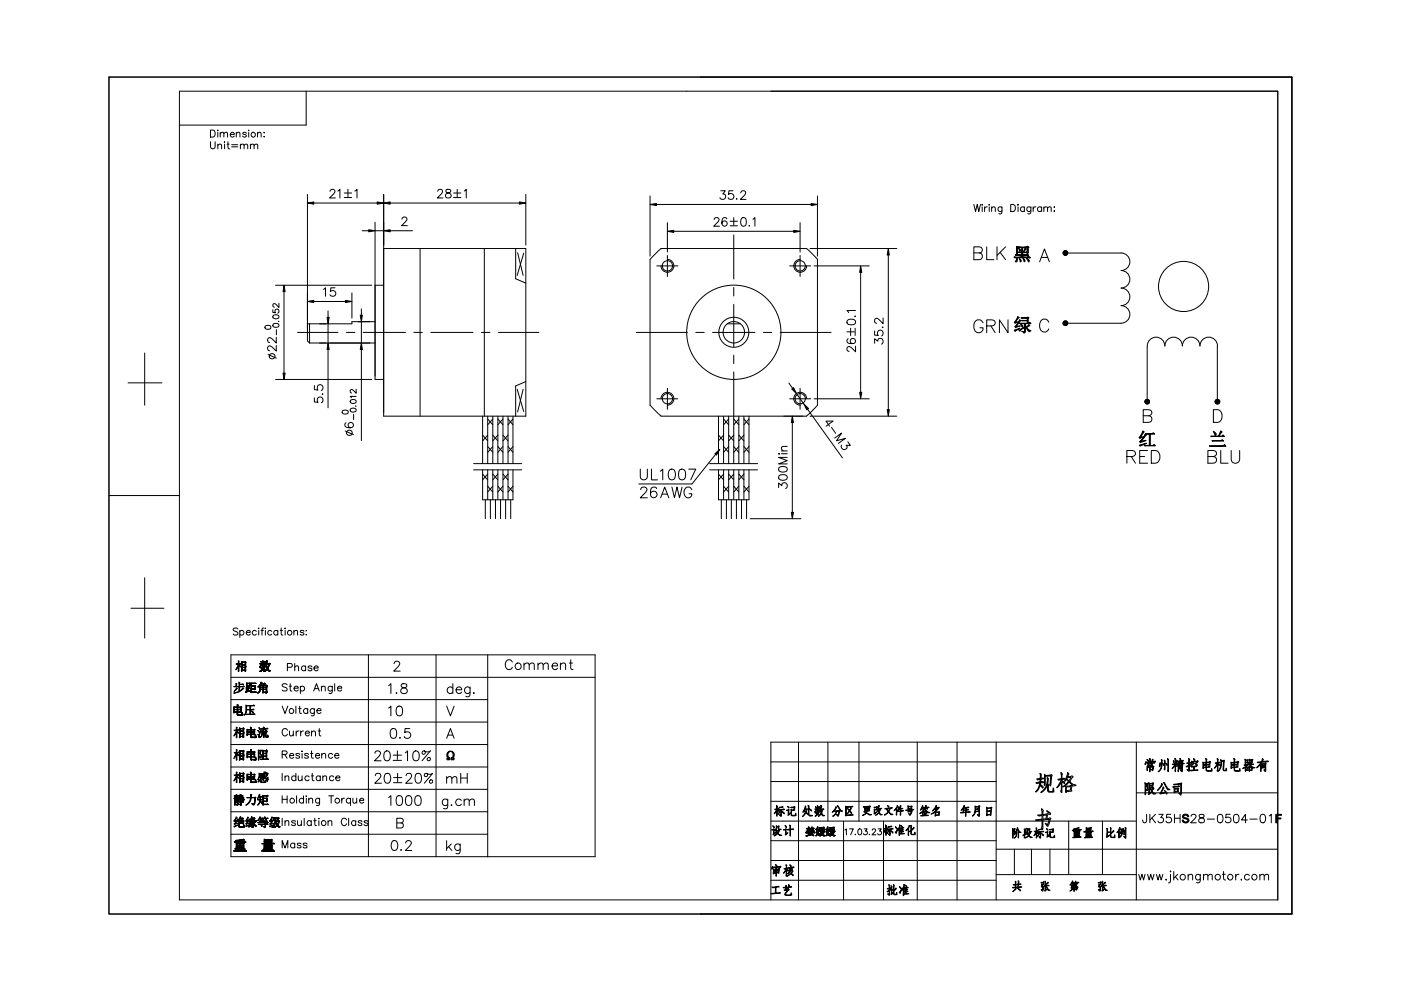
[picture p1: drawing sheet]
<svg xmlns="http://www.w3.org/2000/svg" width="420mm" height="297mm" viewBox="0 0 420 297" stroke-linecap="round" stroke-linejoin="round" font-family="sans-serif">
<g fill="none" stroke="#000" stroke-width=".3">
<path d="M32.7 23.1h354.7v250.9h-354.7zM53.8 27.3h329.4v242.4h-329.4zM63.1 39h.7a1.15 1.15 0 0 1 .7 1 1.15 1.15 0 0 1-.7 1.1h-.7zM65.3 39v.2zM65.3 39.7v1.4M66 39.7v1.4M70.9 39.7v1.4M73.9 40a.6 .6 0 0 0-.6-.4 .6 .6 0 0 0-.5 .4l1 .5 .1 .3a.63 .63 0 0 1-1.1 0M74.6 39v.2zM74.6 39.7v1.4M77.2 39.7v1.4M79.2 39.7v.2z"/>
<path d="M91.8 27.3v10.2h-38M63.1 42.5v1.5l.6 .6 .7-.3 .1-1.8M65.3 43.6l.5-.4 .5 .1 .2 1.3M65.3 43.2v1.4M66 40.1l.5-.4 .6 .1v1.3M67.1 40.1l.5-.4 .6 .1v1.3M67.3 42.6h.1zM67.4 43.2v1.4M68.1 43.2h.6M68.4 42.5v1.7l.1 .3 .4 .1M69 40.3h1.3a.66 .66 0 0 0-1-.6 .66 .66 0 0 0-.1 1.1l.4 .3 .7-.3M69.5 43.4h1.8"/>
<path d="M69.5 44h1.8M70.9 40.1l.5-.4 .5 .1 .1 1.3M72.1 43.6l.5-.4 .5 .1 .1 1.3M72.1 43.2v1.4M73.2 43.6l.5-.4 .5 .1 .1 1.3M75.1 43.6a.73 .73 0 0 1 1-.3l.1 1.3M75.1 43.2v1.4M76.2 43.6a.73 .73 0 0 1 1-.3l.1 1.3M77.2 40.1l.5-.4 .5 .1 .1 1.3M79.2 40.9v.2zM92.2 58.3v43.9l.6 .6M99 57.3l.2-.4 .7-.1 .4 .2 .2 .5-1.7 1.8h1.8"/>
<path d="M101.3 57.3l.6-.5v2.5M103.3 57.9h2.2M103.3 59.2h2.2M104.4 56.8v2.2M106.4 57.3l.7-.5v2.5M115.1 58.3v66.4h42.6v-50.2h-42.6M131.3 57.3l.2-.4 .7-.1 .4 .2 .1 .5-1.6 1.8h1.7M133.8 56.9v.7l.8 .3a.75 .75 0 0 1 .7 .6 .75 .75 0 0 1-.6 .8h-.5a.75 .75 0 0 1-.6-.8 .75 .75 0 0 1 .7-.6l.5-.2a.52 .52 0 0 0 .2-.8zM136 57.9h2.2M136 59.2h2.2M137.1 56.8v2.2M139.2 57.3l.6-.5v2.5"/>
<path d="M157.7 58.3v15.2M194.9 58.7v18.1M216.2 57.2h1.3l-.7 1a.86 .86 0 0 1 .6 1.4 .86 .86 0 0 1-1.5-.3M219.8 57.2h-1.2l-.1 1.1a.92 .92 0 0 1 1.4 0 .92 .92 0 0 1-.2 1.3 .92 .92 0 0 1-1.3-.3M220.9 59.5v.3l.2-.2M222.2 57.8l.4-.6 .8 .1 .2 .4-.3 .8-1.3 1.3h1.7M245.2 58.7v18.1M94.1 60.9h19M108.6 69.2h2M112.5 66.6v47.1h2.6M112.5 69.2h2.6M117 60.9h38.8"/>
<path d="M117 69.2h6.7M120.6 65.7l.5-.6 .7 .1 .2 .4-.3 .8-1.3 1.2h1.8M126 74.5v50.2M145.2 74.5v50.2M154.6 74.5v9.1l3.1 1.3M155.2 75.8l1.7 6.7M157.1 75.9l-2 6.6M194.9 77.8v43.6M196.8 61.3h46.4M197 79.7h6.3M198.2 74.5h43.7M198.2 74.5l-3.2 3.3"/>
<path d="M200.2 66.7v8.9M200.2 76.6v6.3M200.2 77.8a1.93 1.93 0 0 1 1.9 1.9 1.93 1.93 0 0 1-1.9 1.9 1.93 1.93 0 0 1-2-1.9M202.1 69.3h35.9M214.2 65.8l.2-.5 .7-.1 .4 .3 .1 .4-1.6 1.9h1.8M218 65.6a.75 .75 0 0 0-1.1-.3 1.47 1.47 0 0 0 .4 2.5 .8 .8 0 0 0 .8-.8 .8 .8 0 0 0-.8-.8 .8 .8 0 0 0-.8 .8M218.9 66.3h2.2M218.9 67.7h2.2M220 65.2v2.2M220 70.4v13.2M222.5 65.3a.83 .83 0 0 1 1.2 .4l.1 .6a1.08 1.08 0 0 1-1 1.5 1.64 1.64 0 0 1-.3-2.5zM224.7 67.5l-.1 .2h.2"/>
<path d="M225.8 65.7l.6-.5v2.6M236.8 79.7h6.3M239.9 66.7v8.9M239.9 76.6v6.3M240 77.8a1.93 1.93 0 0 0-1.9 1.9 1.93 1.93 0 0 0 1.9 1.9 1.93 1.93 0 0 0 1.9-1.9M241.9 74.5l3.3 3.3M242.9 74.5h26M244.1 79.7h16.6M245.2 77.8v43.6M266.4 76.4v46.4M292.1 61.3l.5 2.1 .5-2.1 .4 2.1 .5-2.1M292.1 75.8h1.6a1.02 1.02 0 0 1 .9 1 1.02 1.02 0 0 1-.9 1h-1.6v-3.8l2.2 .2a.95 .95 0 0 1 0 1.4l-.6 .2"/>
<path d="M294.6 61.3v.2zM294.6 62v1.4M295.3 62v1.4M295.9 74v3.8h2.2M296.1 62a.65 .65 0 0 0-.8 .6M296.7 61.3v.2zM296.7 62v1.4M297.4 62.4l.5-.4 .5 .1 .1 1.3M297.4 62v1.4M299 74v3.8M299.9 75.6l1.7 2.2M300.5 62l-.1 1.9-.3 .2-.5-.1"/>
<path d="M300.5 62.3a.66 .66 0 0 0-1-.1 .66 .66 0 0 0 0 1 .66 .66 0 0 0 1-.1M301.6 74l-2.6 2.6M303.1 61.3h.7a1.15 1.15 0 0 1 .7 1 1.15 1.15 0 0 1-.7 1.1h-.7zM305.3 61.3v.2zM305.3 62v1.4M307.2 62.3a.66 .66 0 0 0-1-.1 .66 .66 0 0 0 0 1 .66 .66 0 0 0 1-.1M307.2 62v1.4M309.2 62l-.2 1.9-.3 .2-.5-.1M309.2 62.3a.68 .68 0 0 0-1-.1 .68 .68 0 0 0 0 1 .68 .68 0 0 0 1-.1M309.8 62v1.4M310.6 62a.65 .65 0 0 0-.8 .6M311.8 78.5l1.4-3.9 1.5 3.9"/>
<path d="M312.3 77.2h1.9M312.4 62.3a.68 .68 0 0 0-1-.1 .68 .68 0 0 0 0 1 .68 .68 0 0 0 1-.1M312.4 62v1.4M313.1 62.4a.73 .73 0 0 1 1-.3l.1 1.3M313.1 62v1.4M314.2 62.4a.73 .73 0 0 1 1-.3l.1 1.3M316.1 62.1h.2zM316.1 63.3h.2zM319.5 75.8h16.7M336.2 75.8a2.63 2.63 0 0 1 2.6 2.7 2.63 2.63 0 0 1-2.6 2.6 2.63 2.63 0 0 1 2.6 2.6 2.63 2.63 0 0 1-2.6 2.6 2.63 2.63 0 0 1 2.6 2.7 2.63 2.63 0 0 1-2.6 2.6 2.63 2.63 0 0 1 2.6 2.6 2.63 2.63 0 0 1-2.6 2.7h-16.7M79.5 97.8l.7-.3a.76 .76 0 0 1 1 .7 .96 .96 0 0 1-.9 .5 .96 .96 0 0 1-.8-.7zM81.8 92.8v.9l.8 .1a.63 .63 0 0 1 0-1 .63 .63 0 0 1 1 .1 .63 .63 0 0 1-.3 .9"/>
<path d="M81.9 97.2l.7-.3a.76 .76 0 0 1 1.1 .7 1 1 0 0 1-1 .5 1 1 0 0 1-.9-.7zM81.9 94.6l.7-.3a.76 .76 0 0 1 1.1 .7 .97 .97 0 0 1-1 .6 .97 .97 0 0 1-.9-.7zM82.6 85.5h28.9M82.9 98.8v1.6M83.6 96.3h-.1M83.7 90.9v1.2l-.9-.8-.6-.3-.4 .3v.4l.5 .4M85.2 87.4v24.4M89.2 99.6h12.1M92.8 97.1v5.7M94.1 90.4h9.5M97 86.7l.6-.4v2.5M98.4 93.2v1.9"/>
<path d="M98.4 97.1v5.7M100.5 86.3h-1.3l-.1 1.1a.92 .92 0 0 1 1.4-.1 .92 .92 0 0 1-.2 1.4 .92 .92 0 0 1-1.3-.4M103.9 99.6h2.5M105.5 87.8v7.6M108.4 92.6v1.9M108.4 96.4v6.4M108.9 99.6h12.7M112.5 96.4h-7v.7h-13.3M112.5 85.5h2.6M124.1 99.6h2.6M129.2 99.6h12.7M144.4 99.6h2.5"/>
<path d="M149.5 99.6h12.1M190.8 99.6h15.3M208.7 99.6h2.5M213.7 99.6h12.7M218.1 97.1h3.9M220 86.2v2.5M220 91.3v12.6M228.9 99.6h2.5M234 99.6h15.3M254 99.5h2.2M254.1 96a1.64 1.64 0 0 1 2.5 .4v.2a1.5 1.5 0 0 1-2.6 0zM255.1 98.4v2.2"/>
<path d="M256.5 94.7v.2l-.2-.1M256.5 98.4v2.2M256.6 93.1h-2.6l.5 .6M258.1 81.6v36M262.3 99.2v1.2l1.1 .2a.92 .92 0 0 1 0-1.4 .92 .92 0 0 1 1.3 .2 .92 .92 0 0 1-.3 1.3M264.7 98v.2l-.1-.1M264.8 95.3v1.7l-1.2-1.2a.76 .76 0 0 0-1.2-.1v.9l.5 .3M294.8 96.8a1.42 1.42 0 0 0-1.6-.9 1.42 1.42 0 0 0-1.1 1.4 1.66 1.66 0 0 0 .3 1.9 1.66 1.66 0 0 0 1.9 .3l.5-.7v-.6h-.9M295.9 97.7l2.2-.2a.88 .88 0 0 0 0-1.5l-2.2-.1v3.8M297.2 97.7l1.2 2M302.3 95.9v3.8l-2.6-3.8v3.8M314.5 96.6a1.41 1.41 0 0 0-1.6-.9 1.41 1.41 0 0 0-1.1 1.4 1.65 1.65 0 0 0 .3 1.9 1.65 1.65 0 0 0 1.9 .3l.5-.7"/>
<path d="M38.4 114.8h10.2M43.4 105.8v15.6M80.4 106.2l2.4 1.1M82.6 113.7h28.9M82.8 103.5v1.7l-1.8-1.5-.7 .4 .1 .8 .5 .2M82.8 101.1v1.7l-1.8-1.6-.5 .1-.2 .4 .1 .7 .5 .3M92.8 102.8h19.7M94.3 119.2v1.3l1.1 .1a.92 .92 0 0 1 0-1.4 .92 .92 0 0 1 1.3 .2 .92 .92 0 0 1-.3 1.3M94.3 115.6v1.2l1.1 .1a.92 .92 0 0 1 0-1.4 .92 .92 0 0 1 1.3 .2 .92 .92 0 0 1-.3 1.3M96.7 118v.3l-.1-.2M98.4 104.8v17.4M106.8 118.8h-1.8l.4 .4"/>
<path d="M106.8 116.7v1.2l-.8-.9-.6-.3-.4 .4v.4l.5 .3M108.4 104.8v27.3M155.1 116.7l2 6.6M156.9 116.7l-1.7 6.8M157.7 114.4l-3.1 1.3v9M197 119.5h6.3M198.2 119.5a1.93 1.93 0 0 1 2-1.9 1.93 1.93 0 0 1 1.9 1.9 1.93 1.93 0 0 1-1.9 1.9M200.2 116.4v6.3M220 106.5v2.5M220 111.5v27.5M236.6 114.8l1.1 1.6M236.8 119.5h6.3"/>
<path d="M238.8 118l2.3 3.1M239.9 116.4v6.3M241.9 119.5a1.93 1.93 0 0 0-1.9-1.9 1.93 1.93 0 0 0-1.9 1.9 1.93 1.93 0 0 0 1.9 1.9M244.1 119.5h16.6M254.4 101.5a.73 .73 0 0 0-.3 1.1l.4 .3a1.55 1.55 0 0 0 2.1-.6 .79 .79 0 0 0-.7-.9 .79 .79 0 0 0-.9 .7 .79 .79 0 0 0 .7 .9M256.6 103.7v1.7l-1.2-1.2a.83 .83 0 0 0-1.3-.1l-.1 .7 .6 .5M262.3 102.9v-1.4l1 .8a.86 .86 0 0 1 1.2-.8 .86 .86 0 0 1 .2 1.4l-.3 .3M365.1 103.7v16.7M365.1 103.7a2.63 2.63 0 0 0-2.6-2.6 2.63 2.63 0 0 0-2.6 2.6 2.63 2.63 0 0 0-2.7-2.6 2.63 2.63 0 0 0-2.6 2.6 2.63 2.63 0 0 0-2.6-2.6 2.63 2.63 0 0 0-2.7 2.6 2.63 2.63 0 0 0-2.6-2.6 2.63 2.63 0 0 0-2.6 2.6l-.1 16.7M102.7 123.2l.7-.3a.84 .84 0 0 1 1 .5 .95 .95 0 0 1-.9 .7 .95 .95 0 0 1-.9-.7zM103.5 129.2l2.5 1.1M103.8 126.7a.73 .73 0 0 0-.3 1.1 1.45 1.45 0 0 0 2.5-.5 .8 .8 0 0 0-.8-.7 .8 .8 0 0 0-.8 .8 .8 .8 0 0 0 .8 .8"/>
<path d="M105.1 122.6l.7-.3a.76 .76 0 0 1 1 .7 .96 .96 0 0 1-.9 .5 .96 .96 0 0 1-.9-.7zM105.1 120l.7-.3a.76 .76 0 0 1 1 .7 .96 .96 0 0 1-.9 .5 .96 .96 0 0 1-.9-.6zM106 124.2v1.6M106.7 121.7h-.1M142 139h14.5M144.7 124.7v14.3M144.7 130.4l1.6 1.8M146.3 124.7v14.3M146.3 130.4l-1.6 1.8M146.3 133.8l1.5 1.8M146.3 125.6l1.5 1.7M147.8 124.7v14.3"/>
<path d="M147.8 133.8l-1.5 1.8M147.8 130.4l1.5 1.8M147.8 125.6l-1.5 1.7M149.3 124.7v14.3M149.3 133.8l1.5 1.8M149.3 125.6l1.5 1.7M149.3 130.4l-1.5 1.8M150.8 124.7v14.3M150.8 133.8l-1.5 1.8M150.8 125.6l-1.5 1.7M150.8 130.4l1.6 1.8M152.4 124.7v14.3"/>
<path d="M152.4 130.4l-1.6 1.8M152.4 133.8l1.4 1.8M152.4 125.6l1.4 1.7M153.8 124.7v14.3M153.8 133.8l-1.4 1.8M153.8 125.6l-1.4 1.7M195 121.4l3.2 3.3M198.2 124.7h43.7M212.8 139h14.4M214.6 136.2l-7.1 8.9h-15.9M215.5 124.7v14.3M215.5 130.4l1.5 1.8"/>
<path d="M217 124.7v14.3M217 125.6l1.5 1.7M217 133.8l1.5 1.8M217 130.4l-1.5 1.8M218.5 124.7v14.3M218.5 125.6l-1.5 1.7M218.5 130.4l1.5 1.8M218.5 133.8l-1.5 1.8M220 125.6l1.6 1.7M220 130.4l-1.5 1.8M220 133.8l1.6 1.8M221.6 124.7v14.3"/>
<path d="M221.6 125.6l-1.6 1.7M221.6 133.8l-1.6 1.8M221.6 130.4l1.5 1.8M223.1 124.7v14.3M223.1 125.6l1.5 1.7M223.1 133.8l1.5 1.8M223.1 130.4l-1.5 1.8M224.6 124.7v14.3M224.6 125.6l-1.5 1.7M224.6 133.8l-1.5 1.8M233.6 135.9v.2zM234.4 136h1.7"/>
<path d="M234.4 135.2h1.7M236.1 137.1h-2.6l2.6 1-2.6 1h2.6M236.1 133.8l-1.6 .1-.1 .6 .5 .7M237.6 126.6v27M242.2 122.7l10.4 14.5M242.9 124.7h26M245.2 121.4l-3.3 3.3M247.7 127.7l2.1-1.5h-2.1l1.1 1.5M249.3 128.1l1.3 1.8M250.3 131.3l2.1-1.5-1.5 2.3 2.6-.7-2.1 1.5M254.3 132.4l.7 1.1h-1.2a.87 .87 0 0 1-.6 1.3 .87 .87 0 0 1-.9-1.1l.1-.3M337.9 136.8h1.7a1.01 1.01 0 0 0 .9-1.1l-.4-.5-.5-.2h-1.7v3.8"/>
<path d="M339.3 136.8l1.2 2M341.8 136.8h1.5M342.9 124.6h1.6a1 1 0 0 1 1 1 1 1 0 0 1-1 1h-1.6v-3.8l2.2 .2a.85 .85 0 0 1 0 1.4l-.6 .2M344.2 135h-2.4v3.8h2.4M345.3 135h1.2a2.01 2.01 0 0 1 1.4 1.9 2.01 2.01 0 0 1-1.4 1.9h-1.2zM362.2 136.8h1.7a1 1 0 0 1 1 1 1 1 0 0 1-1 1h-1.7v-3.8l2.2 .2a.85 .85 0 0 1 0 1.4l-.5 .2M363.9 122.8h1.3a2.03 2.03 0 0 1 1.3 1.9 2.03 2.03 0 0 1-1.3 1.9h-1.3zM366.1 135v3.8h2.2M369.2 135v2.7a1.28 1.28 0 0 0 1.3 1.2 1.28 1.28 0 0 0 1.3-1.2v-2.7M32.7 148.5h21.1M142 140.8h14.5M144.7 140.8v9h9.1v-9"/>
<path d="M144.7 142.1l1.6 1.7M145.5 149.8v5.7M146.3 140.8v9M146.3 142.1l-1.6 1.7M146.3 145.7l1.5 1.8M147.1 149.8v5.7M147.8 140.8v9M147.8 145.7l-1.5 1.8M147.8 142.1l1.5 1.7M148.6 149.8v5.7M149.3 140.8v9M149.3 145.7l1.5 1.8"/>
<path d="M149.3 142.1l-1.5 1.7M150.1 149.8v5.7M150.8 140.8v9M150.8 145.7l-1.5 1.8M150.8 142.1l1.6 1.7M151.6 149.8v5.7M152.4 140.8v9M152.4 142.1l-1.6 1.7M152.4 145.7l1.4 1.8M153.2 149.8v5.7M153.8 145.7l-1.4 1.8M192 140.6v2.3a1.07 1.07 0 0 0 1.1 .9 1.07 1.07 0 0 0 1-.9v-2.3"/>
<path d="M192.2 146.8l.1-.5a1.01 1.01 0 0 1 1.7 .3l-.5 1-1.5 1.6h2.1M195.4 140.6v3.2h1.8M196.9 146.5a.95 .95 0 0 0-1.4-.4 2.48 2.48 0 0 0 0 2.9 1 1 0 0 0 1.5-.4 1 1 0 0 0-.7-1.4 1 1 0 0 0-1.2 .9M198 141.3l.8-.7v3.2M198.1 149.2l1.2-3.2 1.3 3.2M198.6 148.1h1.5M200.9 140.8a1.01 1.01 0 0 1 1.5 .5 2.48 2.48 0 0 1-.3 2.4 1.03 1.03 0 0 1-1.5-.5 2.58 2.58 0 0 1 .3-2.4zM201.5 146l.8 3.2 .7-3.2 .8 3.2 .8-3.2M203.9 140.8a1.05 1.05 0 0 1 1.6 .5 2.65 2.65 0 0 1-.4 2.4 1.03 1.03 0 0 1-1.5-.5 2.93 2.93 0 0 1 .3-2.4zM206.5 140.6h2.2l-1.6 3.2M207.5 146.8a1.2 1.2 0 0 0-1.4-.8 1.2 1.2 0 0 0-1 1.2 1.42 1.42 0 0 0 .4 1.5 1.42 1.42 0 0 0 1.5 .3l.5-.6v-.4h-.8M212.8 140.8h14.4"/>
<path d="M215.5 140.8v9h9.1v-9M215.5 142.1l1.5 1.7M216.3 149.8v5.7M217 140.8v9M217 145.7l1.5 1.8M217 142.1l-1.5 1.7M217.8 149.8v5.7M218.5 140.8v9M218.5 142.1l1.5 1.7M218.5 145.7l-1.5 1.8M219.3 149.8v5.7M220 140.8v9"/>
<path d="M220 142.1l-1.5 1.7M220 145.7l1.6 1.8M220.9 149.8v5.7M221.6 140.8v9M221.6 145.7l-1.6 1.8M221.6 142.1l1.5 1.7M222.4 149.8v5.7M223.1 140.8v9M223.1 145.7l1.5 1.8M223.1 142.1l-1.5 1.7M223.9 149.8v5.7M224.6 145.7l-1.5 1.8"/>
<path d="M225 155.5h15.2M233.5 146.2v-1.4l1 .8a.86 .86 0 0 1 .8-.9 .86 .86 0 0 1 .9 .7 .86 .86 0 0 1-.6 1M233.6 142.6l1-.3a1.08 1.08 0 0 1 1.5 .9 1.5 1.5 0 0 1-2.6 0zM233.6 140.2a1.69 1.69 0 0 1 2.5 .3v.3a1.5 1.5 0 0 1-2.6 0zM43.4 173.2v18M39.3 182.3h9.8M69.3 196.3h109.2v60.5h-109.2zM71.3 188.5l-.5-.3-.9 .3 .1 .5 1 .3 .3 .5v.3l-.5 .3-.9-.3M71.9 189.3a.68 .68 0 0 1 1-.1 .68 .68 0 0 1 0 1 .68 .68 0 0 1-1-.1M71.9 189v2.1M73.9 189.6h1.2a.65 .65 0 0 0-1-.6 .65 .65 0 0 0-.1 1.1l.4 .3 .7-.3M76.9 189.3a.68 .68 0 0 0-1-.1 .68 .68 0 0 0 0 1 .68 .68 0 0 0 1-.1"/>
<path d="M77.5 188.3h.2zM77.6 189v1.4M78.3 189h.7M79.1 188.2l-.4 .1-.1 .4v1.7M79.6 188.2v.3zM79.6 189v1.4M81.5 189.3a.66 .66 0 0 0-1-.1 .66 .66 0 0 0 0 1 .66 .66 0 0 0 1-.1M83.3 189.3a.68 .68 0 0 0-1-.1 .68 .68 0 0 0 0 1 .68 .68 0 0 0 1-.1M83.3 189v1.4M84 189h.7M84.3 188.2v1.7l.1 .4 .4 .1M85.5 188.2v.3z"/>
<path d="M85.5 189v1.4M88.1 189.3a.73 .73 0 0 1 1.1-.3v1.4M88.1 189v1.4M88.4 198.9v2.2M91.1 189.3l-.3-.3h-.7l-.1 .3 .1 .2 1 .3v.5l-.6 .1-.5-.3M91.7 199.9a.7 .7 0 0 0-1.1-.1 .7 .7 0 0 0 0 1.1 .7 .7 0 0 0 1.1-.2M91.7 199.6v1.5M91.7 189h.2zM91.7 190.3h.2zM93.6 199.9a.67 .67 0 0 0-1.2 0l1 .5 .2 .3a.67 .67 0 0 1-1.2 0M110.5 196.3v60.5M118.2 198.9l.1-.4 .4-.3a.93 .93 0 0 1 1.2 .6l-.4 1-1.4 1.4h1.9"/>
<path d="M130.8 196.3v60.5M146.3 196.3v60.6M153.7 198.4a1.09 1.09 0 0 0-1.3-.6 1.09 1.09 0 0 0-.8 1.1 1.31 1.31 0 0 0 .2 1.4 1.31 1.31 0 0 0 1.4 .3l.5-.6M157.1 199.3l.8-.6 .6 .2 .2 1.8M157.1 198.7v2M158.7 199.3l.7-.6 .7 .2 .1 1.8M161.3 199.3l.8-.6 .6 .2 .2 1.8M161.3 198.7v2M162.9 199.3l.7-.6 .7 .2 .1 1.8M165.6 199.6h1.6a.89 .89 0 0 0-1.2-.8 .89 .89 0 0 0-.3 1.5 .87 .87 0 0 0 1.5 0M168.1 199.3l.7-.6 .7 .2 .1 1.8M168.1 198.7v2"/>
<path d="M170.7 198.7h1M171.2 197.8v2.3l.1 .5 .5 .1M69.3 209.7h77M69.3 216.4h77M69.3 203h109.2M84.6 211.7l.9 2.2 .8-2.2M86.1 205.3a.74 .74 0 0 0-.9-.4 .74 .74 0 0 0-.5 .8l1.2 .5 .2 .6-.5 .3-1-.3M86.2 218.9a.81 .81 0 0 0-.9-.5 .81 .81 0 0 0-.7 .8 .91 .91 0 0 0 .3 1.2 .91 .91 0 0 0 1.2-.2l.1-.2M86.2 200l1.3-.1 .2-.3-.2-.6-1.3-.1v2.2M86.7 205.7h.8M86.8 219.1l.2 1.4 .5 .1 .5-.4M87 204.9v1.8l.1 .3 .4 .1"/>
<path d="M88 219.1v1.5M88.2 206.3h1.3a.7 .7 0 0 0-1.2-.5 .7 .7 0 0 0 .2 1.2l.5 .1 .5-.3M88.4 200l.5-.4 .6 .1v1.4M88.7 211.7v2.2M88.8 219.1v1.5M89.6 212.4h.7M89.7 219.1l-.5 .1-.4 .5M89.9 211.7v1.7l.1 .4 .4 .1M90.1 206a.71 .71 0 0 1 1-.1 .71 .71 0 0 1 0 1 .71 .71 0 0 1-1-.1M90.1 205.7v2.2M90.2 219.1v1.5M91 219.1l-.5 .1-.3 .5"/>
<path d="M91.6 219.7h1.2a.62 .62 0 0 0-.6-.6 .62 .62 0 0 0-.6 .6l.1 .5a.64 .64 0 0 0 .5 .4 .64 .64 0 0 0 .6-.4M92.3 212.7a.71 .71 0 0 0-1.1-.1 .71 .71 0 0 0 0 1.1 .71 .71 0 0 0 1.1-.1M92.3 212.4v1.5M93.4 219.5l.6-.4 .5 .1 .1 1.4M93.4 219.1v1.5M94.1 207.1l.8-2.2 .9 2.2M94.1 200.2h1.3a.7 .7 0 0 0-.8-.5 .7 .7 0 0 0-.6 .7 .7 .7 0 0 0 .7 .7l.7-.4M94.3 212.4l-.1 2-.3 .2-.6-.1M94.3 212.7a.71 .71 0 0 0-1.1-.1 .71 .71 0 0 0 0 1.1 .71 .71 0 0 0 1.1-.1M94.4 206.4h1M95 213h1.3a.68 .68 0 0 0-1-.6 .68 .68 0 0 0-.2 1.2l.4 .3 .8-.3M95.4 219.1h.8"/>
<path d="M95.8 218.4v1.8v.3l.5 .1M96.4 206.1a.77 .77 0 0 1 1.1-.3v1.3M96.4 205.7v1.4M99.7 205.7l-.2 2-.3 .2-.5-.1M99.7 206a.71 .71 0 0 0-1.1-.1 .71 .71 0 0 0 0 1 .71 .71 0 0 0 1.1-.1M100.4 204.9v2.2M101.2 206.3h1.3a.71 .71 0 0 0-.8-.6 .71 .71 0 0 0-.6 .7 .71 .71 0 0 0 .6 .7l.8-.3M116.5 212.2l.7-.5v2.9M116.5 205.5l.7-.6v3M117.4 218.5a.97 .97 0 0 1 1.4 .4 2.67 2.67 0 0 1-.2 2.3 1.02 1.02 0 0 1-1.5-.4 2.46 2.46 0 0 1 .3-2.3zM118.9 207.6v.3l.1-.2M119.2 211.8a.98 .98 0 0 1 1.4 .4 2.46 2.46 0 0 1-.3 2.2 .98 .98 0 0 1-1.4-.4 2.5 2.5 0 0 1 .3-2.2z"/>
<path d="M120.5 205.1a.57 .57 0 0 0 .2 1 1.05 1.05 0 0 1 1.2 .4 1.05 1.05 0 0 1 0 1.2 1.13 1.13 0 0 1-1.7-.4 1.12 1.12 0 0 1 1.4-1.2 .6 .6 0 0 0 .3-1l-.4-.2zM122.9 218.4h-1.4l-.1 1.2a1.05 1.05 0 0 1 1.5 0 1.05 1.05 0 0 1-.2 1.6 1.05 1.05 0 0 1-1.5-.4M133.9 211.7l1.2 2.9 1.1-2.9M135.8 206.3a.95 .95 0 0 0-1.4-.1 .95 .95 0 0 0 0 1.4 .95 .95 0 0 0 1.4-.1M135.8 204.9v3M136.8 206.7h1.7a.92 .92 0 0 0-1.3-.7 .92 .92 0 0 0-.3 1.5 .91 .91 0 0 0 1.6 0M141 205.9v2.2a.76 .76 0 0 1-.5 .7 .76 .76 0 0 1-.8-.1M141 206.3a.93 .93 0 0 0-1.4-.1 .93 .93 0 0 0 0 1.4 .93 .93 0 0 0 1.4-.1M142.1 207.6l-.2 .1 .2 .2 .1-.2M69.3 223.2h77M69.3 229.9h77M69.3 236.6h77"/>
<path d="M84.6 226.1l1.3-.1 .2-.5-.5-.4h-1v2.2M84.6 231.8v2.2M84.6 238.5v2.2M84.6 239.6h1.5M85.3 226.1l.8 1.2M85.5 232.9a.77 .77 0 0 1 1-.3l.1 1.4M85.5 232.6v1.4M86.1 238.5v2.2M86.8 226.5h1.3a.64 .64 0 0 0-.6-.7 .64 .64 0 0 0-.7 .7v.2a.69 .69 0 0 0 .6 .6 .69 .69 0 0 0 .7-.3M88.7 232.9a.71 .71 0 0 0-1-.1 .71 .71 0 0 0 0 1 .71 .71 0 0 0 1-.1M88.7 231.8v2.2M88.9 238.5v2.2"/>
<path d="M89.5 232.6l.1 1.3 .5 .1 .5-.4M89.9 226.1l-.4-.3-.7 .1v.4l.8 .3 .3 .4-.4 .3-.7-.1-.1-.2M90.6 225.1v.2zM90.6 225.8v1.5M90.6 232.6v1.4M91 239.6a.71 .71 0 0 0-1-.1 .71 .71 0 0 0 0 1 .71 .71 0 0 0 1-.1M91 238.5v2.2M91.9 238.5v.2zM91.9 239.3v1.4M92.5 226.1l-.4-.3-.7 .1v.4l.8 .3 .3 .4-.4 .3-.7-.1v-.2M92.6 239.7l.5-.4 .5 .1 .2 1.3M92.6 239.3v1.4"/>
<path d="M92.7 232.9a.71 .71 0 0 0-1-.1 .71 .71 0 0 0 0 1 .71 .71 0 0 0 1-.1M93.1 225.8h.8M93.3 232.6h.8M93.4 225.1v1.8l.2 .3 .4 .1M93.6 231.8v1.8l.2 .3 .4 .1M94.6 226.5h1.2a.62 .62 0 0 0-.6-.7 .62 .62 0 0 0-.6 .7v.2a.66 .66 0 0 0 .5 .6 .66 .66 0 0 0 .7-.3M95.8 239.3v1.9l-.4 .3-.5-.1M95.8 239.6a.69 .69 0 0 0-1-.1 .69 .69 0 0 0 0 1 .69 .69 0 0 0 1-.1M96.1 232.9a.69 .69 0 0 0-1.1-.1 .69 .69 0 0 0 0 1 .69 .69 0 0 0 1.1-.1M96.1 232.6v1.4M96.5 226.3l.5-.5 .5 .1 .2 1.4M96.5 225.8v1.5"/>
<path d="M96.8 232.9a.73 .73 0 0 1 1-.3l.2 1.4M96.8 232.6v1.4M98.6 238.5h1.5M99.3 238.5v2.2M99.7 226.1a.71 .71 0 0 0-1-.1 .71 .71 0 0 0 0 1.1 .71 .71 0 0 0 1-.1M100.1 232.9a.71 .71 0 0 0-1.1-.1 .71 .71 0 0 0 0 1 .71 .71 0 0 0 1.1-.1M100.4 226.5h1.2a.71 .71 0 0 0-.7-.6 .71 .71 0 0 0-.7 .7 .71 .71 0 0 0 .7 .7l.7-.3M100.7 233.2h1.2a.7 .7 0 0 0-1.1-.5 .7 .7 0 0 0 .2 1.2l.5 .1 .4-.3M102.5 239.3v1.4M103.3 239.3l-.5 .1-.3 .5M105.1 239.6a.71 .71 0 0 0-1-.1 .71 .71 0 0 0 0 1 .71 .71 0 0 0 1-.1M105.1 239.3v2.2"/>
<path d="M105.8 239.3l.1 1.3 .6 .1 .5-.4M107 239.3v1.4M107.8 239.9h1.3a.7 .7 0 0 0-1.1-.5 .7 .7 0 0 0 .2 1.2l.5 .1 .4-.3M112.4 225.8l.2-.4 .4-.3a.93 .93 0 0 1 1.1 .6l-.4 .9-1.4 1.4h2M112.6 232.5l.2-.6 .3-.1h.6l.4 .3a.95 .95 0 0 1-.3 1.3l-1.4 1.4h2M115.5 225.2a.91 .91 0 0 1 1.4 .5 2.5 2.5 0 0 1-.3 2.2 .97 .97 0 0 1-1.4-.4 2.46 2.46 0 0 1 .3-2.3zM115.6 231.9a.97 .97 0 0 1 1.4 .5 1.52 1.52 0 0 1-1 2.4 1.91 1.91 0 0 1-.4-2.9zM116.5 239l.7-.5v2.9M117.9 226.3h2.5M117.9 227.9h2.5M118 233.1h2.5M118 234.6h2.5"/>
<path d="M119.2 238.6a1.02 1.02 0 0 1 1.4 .4 2.5 2.5 0 0 1-.3 2.3 .97 .97 0 0 1-1.4-.4 2.63 2.63 0 0 1 .3-2.3zM119.2 225.1v2.5M119.3 231.8v2.5M120 221.1l-.2 .1h.3M121.5 225.7l.7-.6v2.9M121.8 232.5l.2-.6 .3-.1h.6l.4 .3a.99 .99 0 0 1-.2 1.3l-1.4 1.4h1.9M122 238.6a.98 .98 0 0 1 1.4 .4 2.5 2.5 0 0 1-.3 2.3 .98 .98 0 0 1-1.4-.4 2.46 2.46 0 0 1 .3-2.3zM124.2 225.2a.91 .91 0 0 1 1.4 .5 2.5 2.5 0 0 1-.3 2.2 .98 .98 0 0 1-1.4-.4 2.46 2.46 0 0 1 .3-2.3zM124.8 238.6a.98 .98 0 0 1 1.4 .4 2.5 2.5 0 0 1-.3 2.3 .98 .98 0 0 1-1.4-.4 2.46 2.46 0 0 1 .3-2.3zM124.9 231.9a.98 .98 0 0 1 1.4 .5 1.96 1.96 0 0 1-.7 2.4h-.3a1.94 1.94 0 0 1-.4-2.9zM127.3 225.1l.3 .3a.58 .58 0 0 1-.8 .7l-.2-.3 .1-.6a1 1 0 0 1 1.3 .2l1.1-.3-2.5 2.9M127.9 231.8l.3 .3-.1 .5-.6 .2-.2-.6a.6 .6 0 0 1 .9-.3 1.34 1.34 0 0 0 1.6-.1l-2.5 3"/>
<path d="M128.3 227.2l.5-.1 .3 .2-.2 .6-.5 .1-.3-.3zM128.9 233.9l.6-.1 .3 .2-.2 .6-.5 .2-.3-.3zM133.9 233.4l.8-.6 .6 .1 .2 1.9M133.9 221.3l1.2-2.9 1.1 2.9M133.9 232.8v2M134.3 239.5l-.1 2.7-.5 .2-.7-.1M134.3 239.9a.92 .92 0 0 0-1.4-.1 .92 .92 0 0 0 0 1.4 .92 .92 0 0 0 1.4-.2M134.4 220.3h1.4M135.5 233.4l.7-.6 .7 .1 .1 1.9M138.2 231.8v3M138.2 233.2h1.9M138.3 239.9a.94 .94 0 0 0-1.3-.1 .94 .94 0 0 0 0 1.4 .94 .94 0 0 0 1.3-.2"/>
<path d="M139.2 239.5v2M140.1 231.8v3M231.2 234.3h67.5M231.2 228.4h67.5M239.5 222.4v47.3M248.3 222.4v23.7M257.6 222.4v23.7M275.1 222.4v47.3M287 222.4v47.3M298.7 222.4v47.3M311.9 231.8l.4 .3-.1 1.2h.8l-.8 .2-.2 .9 .8-.1 .2 .2-1 .1a1.06 1.06 0 0 0 .8 1.2l-.2 .4-.7-.8a2.6 2.6 0 0 1-1.3 2 4.1 4.1 0 0 0 1.2-2.5l.1-.3-1 .3-.2-.3 1.2-.2v-.8l-.8 .2-.2-.3 1-.2zM313.2 232.1l.3 .4 1.7-.3 .4 .2-.5 3.2-.3-.5 .4-2.5-1.7 .1v2.2l-.2 .6z"/>
<path d="M314.1 233.2l.4 .2-.4 1.6 .4 .3-.1 1.6 .4 .4 1-.1 .1-1 .2 1.1-1.5 .1-.4-.2-.1-2.1-.6 1.4-.8 .8-.6 .3a4.7 4.7 0 0 0 2-4.1zM318.2 231.6l.4 .4-.1 1.4 .7-.1 .2 .2-.9 .1 .1 .4 .7 .4v.5l-.8-.7-.1 3.4-.3-.4 .2-.5v-2.2l-.8 1.2-.6 .4 1.4-2.3v-.2l-1.1 .1 1.1-.4zM319.5 235.5l.5 .2 1.4-.3 .2 .2a1.06 1.06 0 0 0-.1 1.5l-1.7 .2-.1 .3zM319.8 235.9l1.4-.2-.2 1.1-1.2 .3zM320 233l1.2-.1-.7 1.1-.7-.5zM320.2 231.6l.3 .5-.4 .8 1.3-.3 .4 .2-1 1.5a2.25 2.25 0 0 0 1.8 1l.1 .1-.9 .2-1.2-1.2-1 1-.9 .5 1.7-1.6-.6-.7-.5 .6zM340.8 237.6h42.4M340.8 222.4v47.3M343.4 234.6l.2 .4 .5-.2 .2 .1a.77 .77 0 0 0 0 1.3v.5l-.3 .3-.3-.4 .3 .2 .1-.3-.2-.8 .1-.7-.4 .1-.1 3.1zM343.6 228.3l.1 .2 1.1-.1v-1l.3 .1-.1 .9 .4-.1 .3-.7 .2 .2-.5 .5 1.2-.1-.5 .6 .1-.4-2.4 .2-.4 .6zM344 227.7h.1a.27 .27 0 0 1 .4 .2 .27 .27 0 0 1-.2 .3zM344.2 228.7l.1 .1 1.3-.1 .1 .7-.8 .1v.3l.9-.2a.82 .82 0 0 1 0 1.2l-.2 .2-.4-.4 .4 .1 .2-.8h-.9v1.4l-.2-.1 .1-1.2h-.7l-.1 1v-1.3l.8 .2v-.4l-.5 .1z"/>
<path d="M344.4 229l1-.1v.4l-.8 .1h-.2zM344.5 234.6l.2 .3 1-.3 .3 .2-.3 1.2 .1 .2h-.8l.3 .6 .7-.6-.6 .7 .6 .8 .6 .2a1.1 1.1 0 0 1-1.4-.9l-.3-.7h-.2v1.5l.6-.4-.8 .8zM344.7 235l1-.1-.2 1.1-.8 .2v-.5l.8-.1-.2-.2-.6 .1zM347.9 228.7l.1 .6-.3 .5zM348.3 227.7l.3 .2-.1 1.4a2.16 2.16 0 0 1-1.2 2 2.62 2.62 0 0 0 1-2zM348.4 234.9l.2 .4-1.5 1.6 .9-1.1zM348.6 228.8l.5 .3-.1 .3zM348.8 235.9l.3 .3-1 1.5 1.4-.2-.3-.6 .8 .8-.1 .3-.2-.4-1.7 .4-.2-.2zM349 234.6h.2l.9 1.6 .8 .5h-.8zM349.2 227.9l.3 .2-.2 2.7-.2-.3zM349.6 228.7l.5 .4-.1 .3zM350.2 227.4l.3 .3-.1 3.6-.2-.3z"/>
<path d="M351.7 235.8l2.1-.1-1.8 .3zM351.9 228l.3 .4-.1 .3zM352 235.1l2.2-.4 .2 .2-.2 3.4-.7-.6 .6 .3v-3l-1.8 .3zM352.1 236.2a1.03 1.03 0 0 0 1.3 0v1l-1.1 .2v.2l-.2-.2zM352.3 236.6l.9-.2a.7 .7 0 0 1-.2 .7 .7 .7 0 0 1-.7 .2zM352.3 227.4l.3 .1v1.4l.3-.9 .2 .1-.4 .7 .4 .1-.5 .1 .5 .4-.1 .3-.4-.4v2l-.3-.3 .1-1.7-.9 1.1 .8-1.3h-.7l.8-.2zM353.3 229.3l.1 .1 1.3-.1-.2 2-.6-.5 .6 .2v-1.6l-1.1 .2v.3h.8l-.8 .1v.4h.9l-.9 .1-.1 .8zM353.9 227.4l.2 .1-.1 .5h.9l-.9 .2v.3h.7l-.7 .1v.3l1-.1 .2 .1-2.2 .2 .9-.2v-.3h-.7l.7-.1v-.3h-.7l.7-.1zM356.4 227.4l.4 .2-.1 1h.6l-.6 .1v.6l.4-.2-.4 .4-.1 1.7-.6-.5 .5 .2v-1.4l-.5 .4-.3-.1 .8-.5v-.6l-.6 .1 .6-.3zM357.2 229.8l1.6-.2 .1 .2h-.8v1l1-.1 .2 .2-2.3 .1-.1-.1 1.1-.1v-1l-.7 .1zM357.4 228.1l.1 .2 1.9-.1-.5 .6 .1-.5-1.5 .2-.2 .5zM357.8 228.7l.2 .2-1 .8z"/>
<path d="M357.9 227.4l.5 .3-.1 .3zM358.4 228.8l.7 .4v.3zM360.9 228.7l.8-.1v.6h-.7l.1 .2 .6-.1v.6l-.8 .1zM361.6 227.4l.3 .2-.1 .9 1-.3 .3 .1-.3 1.4 .1 .2-1.1 .1 .1 .9 1.2 .1 .3-.6 .1 .7h-1.6l-.2-1.1-.8 .1v.3l-.2-.2v-1.8l.1 .2 .9-.1zM361.8 228.6l1-.1-.2 1.3-.8 .1v-.6l.7-.1-.1-.1-.6 .1zM365 227.4l.4 .2-.1 .9 .6 .1-.6 .1 .4 .7-.4-.4-.1 2.2-.2-.2 .1-1.9-.9 1.2 .9-1.5-.7-.1 .7-.1zM366.1 227.7a.64 .64 0 0 0 1 .2l-.2 2.5a.43 .43 0 0 0 .2 .4 .43 .43 0 0 0 .5 0l.2-.5v.7l-.9-.1v-2.8l-.6 .1a3.2 3.2 0 0 1-.9 3l.6-1.5zM369.3 228.7l.8-.1v.6h-.7l.2 .2 .5-.1v.6l-.8 .1zM370 227.4l.4 .2-.2 .9 1-.3 .3 .1-.3 1.4 .1 .2-1.1 .1 .1 .9 1.2 .1 .4-.6v.7h-1.6l-.2-1.1-.8 .1v.3l-.2-.2v-1.8l.2 .2 .8-.1zM370.2 228.6l1-.1-.2 1.3-.8 .1v-.6l.8-.1-.2-.1-.6 .1zM373.1 229.3l1-.2 .3-.5 .2 .2-.3 .4 .9-.1-.2-.4 .3 .4h.7l-1.1 .1 .9 .7 .6 .2-.7 .1-.2-.1 .1 .8-.9 .1-.1 .2v-1.5l.1 .3 .7-.1-.7-.6h-.6l-.6 .7h.9l-.1 .9-.7 .1-.1 .2-.1-1.2-.7 .3 1.2-1-.7 .1zM373.4 227.6l.1 .2 .8-.1v.2a.63 .63 0 0 1-.8 .8v.2z"/>
<path d="M373.5 228l.6-.1v.6h-.6zM373.6 230.2l.5-.1v.7h-.5zM374.6 227.6l.3 .2 .8-.2-.1 .9-.8 .1-.1 .2zM374.7 230.2l.7-.1-.1 .6-.6 .1zM374.8 227.9l.7-.1-.1 .6-.6 .1zM377.1 228.5l1.2-.2 .3-.9 .3 .3-.4 .6 1.6-.2 .3 .1-2 .3-.3 .4 1.6-.1-.2 2.5-.5-.5 .4 .2v-2l-1.2 .1v.5h1.1l-1.1 .1v.4l.8-.2 .3 .2-1.1 .1-.1 1.1v-2.2l-1.2 1 1.3-1.6-1 .1zM383.2 222.4h-152v47.3M69.3 243.3h77M69.3 250h77M84.6 254.2v-2.2l.9 2.2 .8-2.2v2.2M84.6 245.3v2.2M85.5 246.4l.5-.4 .5 .1 .1 1.4"/>
<path d="M85.5 246v1.5M88.4 253a.71 .71 0 0 0-1.1-.1 .71 .71 0 0 0 0 1.1 .71 .71 0 0 0 1.1-.1M88.4 252.7v1.5M88.6 246.3l-.4-.3-.7 .1v.2l.3 .3 .7 .2 .1 .3a.64 .64 0 0 1-.6 .4 .64 .64 0 0 1-.5-.4M89.2 246l.2 1.3 .5 .2 .5-.5M90.3 253l-.4-.3-.7 .1v.4l1 .4 .1 .3-.4 .3-.7-.1v-.2M90.4 246v1.5M91.2 245.3v2.2M92.1 253l-.4-.3-.7 .1-.1 .2 .3 .4 .8 .2v.5l-.6 .1-.5-.3M93.3 246.3a.71 .71 0 0 0-1-.1 .71 .71 0 0 0 0 1 .71 .71 0 0 0 1-.1M93.3 246v1.5M94.1 246h.7"/>
<path d="M94.4 245.3v1.7l.1 .3 .4 .2M95.6 245.3v.2zM95.6 246v1.5M98.4 246.4l.5-.4 .5 .1 .1 1.4M98.4 246v1.5M103.9 245.8a.81 .81 0 0 0-.9-.5 .81 .81 0 0 0-.6 .8v.5a.8 .8 0 0 0 .6 .9 .8 .8 0 0 0 .9-.6M104.6 245.3v2.2M106.7 246.3a.71 .71 0 0 0-1.1-.1 .71 .71 0 0 0 0 1 .71 .71 0 0 0 1.1-.1M106.7 246v1.5M108.5 246.3l-.3-.3-.7 .1-.1 .2 1.1 .5v.3a.63 .63 0 0 1-.5 .4 .63 .63 0 0 1-.6-.4M110.4 246.3l-.5-.3-.6 .1-.1 .2 1 .5 .2 .3a.67 .67 0 0 1-1.2 0M117.7 252.1a.9 .9 0 0 1 1.4 .4 1.47 1.47 0 0 1-.9 2.4 1.87 1.87 0 0 1-.5-2.8z"/>
<path d="M119 246.7h1.3l.4 .1 .2 .4a.76 .76 0 0 1-.6 1h-1.3v-2.9h1.3l.5 .2v.9l-.5 .3M120.3 254.6v.3l.1-.2M121.7 252.7l.1-.4 .4-.3a.93 .93 0 0 1 1.2 .5l-.5 1-1.4 1.4h2M133.9 252v2.9M134.5 253.8l1 1.1M135.3 253l-1.4 1.4M135.4 241.2l-.1 .1h.3M138 253l-.1 2.6a.82 .82 0 0 1-1.2 .2M138 253.4a.93 .93 0 0 0-1.4-.2 .93 .93 0 0 0 0 1.4 .93 .93 0 0 0 1.4-.1M139.2 240.1l.7-.6 .7 .1 .1 1.9M140.7 240.1l.7-.6 .7 .1 .2 1.9M231.2 257.9h67.5"/>
<path d="M231.2 252h67.5M231.2 246.1h109.6M231.2 240.2h67.5M231.4 248.7l.8-.1-.1 1.4 .5-.5-.6 .7h-.2l.2-1.5-.5 .1zM231.6 259.7l.1 .3 2.5-.3-.4 .5 .1-.3-1.2 .1 .2 .5h.9l-.2 1.2h-.7l-.1 1-.2-.3 .1-.8-.6 .1v.3l-.2-.3v-1.2h.8v-.5l-1.1 .1-.2 .4zM231.8 247.6l.4 .2v.3zM232.6 259.2l.4 .2-.1 .3zM232.7 249l1.1-.2-.5 1 1.1 .6h-.6l-.6-.6-1 .8 .9-.8-.4-.5 .5 .3 .4-.5zM232.8 247.6l.1 .2 .7-.2v.8l.7 .3h-.8l-.1-.9h-.4a1.01 1.01 0 0 1-.7 1.2l.5-.9zM232.9 241.5l.2 .1-.1 .8h.6l-.6 .2v.3l.5 .1-.1 .2-.4-.3v1.8l-.1-.2 .1-1.6-.8 1 .8-1.3h-.7l.7-.1zM233.4 242.7l1.9-.1-1 .2v1.9l-.6-.5 .5 .2v-1.5zM233.6 242l1.3-.1-1.1 .2z"/>
<path d="M233.8 243.1l.1 .3-.6 .7zM234.5 243.2l.7 .5v.3zM234.9 248.7l.9-.1v1.4l.5-.4-.6 .7-.2-.1 .1-1.5-.5 .1zM235.5 247.5l.4 .3-.1 .3zM235.7 259.2l.3 .2-.1 .8 .4 .1h-.4l.4 .7-.4-.3-.1 2-.1-.3 .1-1.6-.9 .9 .9-1.3h-.7l.7-.1zM235.8 242.9l.8-.1v1.3l.5-.5-.6 .8-.2-.1 .1-1.4zM236.1 241.8l.5 .1v.3zM236.9 247.3l.2 .2v1h.9l-.9 .2v1.9l-.2-.2v-1.7h-.8l.8-.1zM236.9 259.2l.4 .3-.1 .3zM237.1 242l1.2-.2v1.1h-.9v1.3l.9 .2 .4-.6 .1 .6-1.1 .1-.4-.1-.1-1.8 .1 .2 .8-.1 .1-.7-1 .1zM241.3 242.7l.6-.1-.3 .8-.5-.4zM241.5 241.6l.2 .3-.4 .7 .8-.2-.2 .5a.74 .74 0 0 0 .5 1.1l1.3 .5a1.06 1.06 0 0 1-1.6-.6l-.4-.3-1.1 1.2 1-1.3-.5-.4-.4 .4z"/>
<path d="M242.4 241.4l.3 .2-.1 2.4-.2-.2zM242.7 242.4l.6 .4 .1 .3zM244.4 243.6l.6-.1 .1-.4 .1 .4 .5-.2-.3 .7 .3 .3-.5-.1-.8 .5 .7-.6-.3-.1 .1-.3zM244.6 241.8l.3 .2v.3zM244.9 243.6h.1M245 242.6h.1M245 243.6h.4l-.2 .4h-.3zM245.1 241.5l.2 .2v.7l.3-.6 .2 .1-.2 .4 .3 .1-.6 .1 .4 .5-.4-.4v.5l-.2-.1 .1-.4-.9 .8 .7-.8-.7-.1 .9-.1zM245.1 243.5h.1M245.4 243.5h.1M246.1 242.7l.4-.1-.2 .9-.3-.5zM246.1 241.4l.3 .3-.3 .9h1h-.5l.1 .3-.3 .8 .4 .6 .5 .2h-.6l-.4-.7-.9 .9 .9-1-.3-.6-.3 .2 .5-1.3z"/>
<path d="M250.3 243.1l1.6-.2-.5 1.8-.6-.6 .5 .3 .3-1.3h-.6l-.3 .9-.6 .6-.4 .1 .8-.7 .3-.8zM250.7 241.8l.2 .3-1.3 1.4zM251.1 241.5h.3l.7 1.3 .6 .3a.94 .94 0 0 1-1.1-.8zM253 246.1v23.6M253.4 248.8l.4-.4v1.8M253.6 241.7l.1 .2 2.1-.1-2 .2v2.3l1.8-.1 .3 .1-2.3 .2zM254.1 242.3l.7 .6 .3-.9 .2 .2-.4 .8 .5 .7v.2l-.6-.8-.9 .9 .8-1zM254.8 248.4h1.1l-.8 1.8M256.5 250l.1 .1M257.5 248.5l.3-.1a.92 .92 0 0 1 .7 .9 .92 .92 0 0 1-.7 .9 1.14 1.14 0 0 1-.3-1.7zM258.9 241.8l2.2-.1-1 .1v.4h.8l-.1 .9h-.8l-.1 .6 1.5 .5-.6 .1-1-.6-1.1 .7 1-.7-.7-.4 .7 .2 .2-.2-.6-.2v-1l.1 .2 .5-.1v-.3l-.9 .1zM259.1 248.4h1l-.6 .7a.59 .59 0 0 1 .5 1 .59 .59 0 0 1-1-.2"/>
<path d="M259.4 242.4l.5-.1v.3h-.5zM259.4 242.7h.5v.3l-.5 .1zM260.1 242.3l.5-.1-.1 .7-.4 .1v-.3l.4-.1h-.4zM260.7 250l.1 .1M261.6 248.9l.3-.5h.4l.3 .4-.3 .6-.8 .8h1.2M262.1 242l1-.1v.8l-.8 .1v1l.7-.5-.7 .7-.2-.1 .1-1.4 .1 .2 .5-.1 .1-.6zM263.4 242.6l.5-.1-.3 .8-.4-.5zM263.4 248.4h.9l-.5 .7a.59 .59 0 0 1 .4 1 .59 .59 0 0 1-1-.2M263.4 242.4h.1M263.5 241.4l.2 .2-.3 .8 1-.1-.5 .2-.2 .9 .3 .6 .6 .2h-.6l-.4-.7-1 .9 .9-1-.3-.5-.2 .2zM265 246.1v23.6M265.3 242.3l2.3-.2-.7 .2-.4 1 .6 .5 .7 .3a1.05 1.05 0 0 1-1.3-.7l-1.3 .9 1.2-1-.5-.7 .5 .5 .4-.8z"/>
<path d="M265.6 247.3l.2 .2v.8h.5l-.5 .1 .3 .4v.1l-.3-.2v1.7l-.2-.2v-1.5l-.7 .9 .7-1.2h-.6l.6-.1zM266.1 248.5l1.8-.1-1 .2v1.8l-.5-.4 .4 .1v-1.4zM266.1 241.5l.5 .3-.1 .2zM266.3 247.8h1.2l-1 .2zM266.4 248.9l.2 .2-.7 .7zM267.1 248.9l.7 .5v.3zM268.6 247.8l.4 .4-.1 .2zM269.1 241.5l.1 .3-.3 .4v2.1l-.1-2-.7 .6 .8-.8zM269.1 248.4l-.4 1.4-.2-.5 .2 .2zM269.2 248.4h.1M269.5 241.8l.2 .2-.2 .5 .5-.1v-1l.2 .2-.1 .8 .7-.1-.7 .2v.6l.9-.1-.9 .2v1.2l-.1-.2v-1h-.9l.9-.1v-.6h-.5l-.3 .4zM269.7 248.3h.6v.4l-.6 .1z"/>
<path d="M269.7 248.8h.6v.4l-.6 .1zM269.7 249.3h.6v.6h-.6zM269.8 247.3h.1a.4 .4 0 0 1 .2 .4 .4 .4 0 0 1-.3 .3l-.1 .2 1.4-.1-.7 .2v.4h.5l-.5 .1v.4h.6l-.6 .1v.6h.8l-1.5 .1v.4l-.1-2.1-.5 .6zM270.3 247.5l.3 .2-.1 .2zM271.6 242.8l2.5-.1-1.5 .2-.1 .3 1.1-.1-.7 1.3-.4-.6 .4 .4 .4-1-1 .2 .2-.5zM272.3 241.5l.1 .3 1.2-.1a.82 .82 0 0 1-1.2 .8l-.2-.1zM272.4 241.8h.9v.5h-.9zM272.6 247.5l.2 .1-.3 .5-.1 2.3v-2.1l-.7 .6zM273.1 247.4l.3 .2-.1 1.2 .7-.8 .2 .1-.9 .8v1l.8 .2 .3-.6 .1 .6h-1.2l-.1-1-.5 .2 .5-.4zM276.1 244.5l1.4-.1 .2-.9 .2 .2-.4 .7h.9zM276.6 243.6l.3 .6zM276.6 241.5l.2 .3-.2 .3 .6-.1 .2 .1-.6 .1 .1 .4-.2-.4h-.2l-.5 .7z"/>
<path d="M277.1 243.5l.2 .7zM277.7 241.5l.2 .2-.3 .3h1l-.7 .1 .2 .5-.3-.5h-.3l-.2 .5 1.5 1-.5 .1-1.1-1.1-.6 .7h1.2l-1.2 .1-.8 .5 1.6-1.5zM280.6 243.6l1-.1-.1 .7-.9 .1zM280.8 241.4l.1 .3-.4 .5 .9-.2 .3 .1-1.2 1.3h1.3l-.1 1h-1.1l-.1 .2-.1-1.2-1.2 .6 1.3-.8 .8-1-.8 .1 .1 .6-.3-.4-.7 .6zM289 242.9h.6v.5l-.6 .1zM289.1 241.5l.2 .2-.3 .4 1.6-.1-.9 .2v.5h.8l-.8 .2v.5h1.3l-1.3 .1v1.2l-.2-.2 .1-1-1.6 .1 .8-.2v-.8l.1 .2 .7-.1v-.5h-.7l-.7 .7zM292.4 241.6a1.03 1.03 0 0 0 1.4-.1l-.1 3.2-.6-.5 .5 .3v-2.7l-1.1 .2v.6l.9-.1a.64 .64 0 0 0-.7 .1 .64 .64 0 0 0-.2 .6h.9a.96 .96 0 0 0-1.2 1l-.6 .4a2.07 2.07 0 0 0 .8-1.7zM295.9 242a1.2 1.2 0 0 0 1.5 0l-.3 2.4-.1-.2-1 .1v.2l-.2-.2zM296 242.3l1.2-.1-.2 2h-1v-1l1-.1h-1zM298.7 254.5h84.5M303.7 248.3l.2 .2h.6l-.3 .6 .2 .5 .7-1.5 .5 1 .6 .4h-.4l-.7-.9-.9 1.6-.2-.3 .2 .1-.1-.8 .1-.6-.4 .1v2.5l-.2-.2zM304.2 254.5v7.7"/>
<path d="M304.8 249.4a1.36 1.36 0 0 1-.7 1.8l.6-.7zM305.3 249.3l.3 .2-.1 1.7zM307.2 248.4l.2 .3 .4-.4 .2 .1-.7 .4v.3h.5l-.5 .1v.4l.6-.1-.6 .2v.4l.6-.1-.6 .3v.9l-.1-.9h-.5l.5-.1zM308 249.8l1-.3-.4 .9 1 .6a.74 .74 0 0 1-1.1-.5l-1 .7 .9-.8-.4-.5 .5 .4 .3-.6zM308.2 248.4h.7l-.1 .8 .6 .1-.6 .1-.1-.8h-.4v.7l-.4 .4 .3-.8zM309.3 254.5v7.7M310.7 248.1l.2 .2v.8h.5l-.5 .1 .4 .4-.1 .2-.3-.3v1.7l-.2-.2 .1-1.5-.8 1 .8-1.2-.6-.1 .6-.1zM311.2 249.3l1.8-.1-1 .2v1.8l-.5-.4 .5 .2v-1.5zM311.4 248.7l1.2-.1zM311.6 249.8l.1 .2-.6 .7zM312.3 249.8l.6 .4v.3zM312.4 242.5l.5 .4-.1 1.3 1.2-.3 .4 .1-.5 1.4 .9-.3 .4 .2-1 2.4-.7-.9 .6 .5 .6-1.7-1.9 .1v2.8l-.4-.4 .1-2.4-1.5 .3-.4-.2 1.9-.3v-1.1l-1 .2-.3-.2 1.3-.2z"/>
<path d="M312.8 244.4l1.1-.2-.2 1.2-.9 .2zM313.5 249.5l.8-.1-.1 1.2 .5-.4-.6 .7h-.2l.2-1.4zM313.8 248.4l.5 .2v.3zM313.9 243.1h.2a1.09 1.09 0 0 1 .9 1.1zM314.7 248.7l1.3-.2-.1 1h-.9v1.3l.8 .1h.3l.1-.6 .1 .7-1.4-.1-.1-1.7 .2 .2 .7-.1 .1-.6zM314.9 254.5v7.7M320.5 246.1v16.1M321.6 248.9l1.2-.2 .1-.3-1 .1 1.7-.4-.6 .3v.3h1.3l-1.3 .2v.2h.9l-.2 .7 .1 .2h-.8v.4l.6-.1 .2 .2-.8 .1v.3l1.1-.1 .1 .1-2.4 .2-.1-.1 1.2-.1v-.3l-.8-.1 .8-.1v-.4l-.7 .1v.2l-.1-.1v-1.1l.8 .1v-.3l-1.1 .1zM322.2 249.3h.7l-.1 .2-.4 .1h.5l-.1 .4h-.6zM323 249.2h.5a.5 .5 0 0 1 .1 .6 .5 .5 0 0 1-.6 .2v-.4h.5l-.5-.1zM325 249.3l2.9-.1zM325.7 249.5l1.5-.1v.8l-.7 .1v.3h.9l-.9 .1v.3l1.1-.1 .1 .1-2.5 .1v-.1h1.1v-.3l-.7-.1h.7v-.3h-.7z"/>
<path d="M325.7 248.1a1.28 1.28 0 0 0 1.5-.1v.9l-1.4 .2zM325.8 249.7h.5v.2l-.4 .1h.4v.2h-.5zM325.9 248.4l1.2-.2-.2 .7h-1v-.2l1-.1-.1-.2-.9 .2zM326.5 249.7l.6-.1-.1 .5-.5 .1v-.2h.4l-.4-.1zM330.6 246.1v16.1M331.9 248.3l.3 .2-.1 1 .7-.1-.7 .1v1.2l.8-.4-.9 .7-.2-.1zM333 248.1l.2 .2v1.5l.7-.9 .2 .2-.9 .8v.8l.8 .2 .3-.7v.9l-1.3-.2zM335.8 248l.2 .3-.3 .4-.2 2.4v-2.1l-.6 .5zM335.9 248.6l1.2-.1a.56 .56 0 0 0-.8 .7l.5-.1v.2a2.48 2.48 0 0 1-1.1 1.7l1-1.7h-.4l-.2 .3 .2 .4-.3-.3-.2 .3 .5-1.3zM337 248.8l.2 .1v1.3l-.2-.1zM337.4 248l.3 .2-.1 3.1-.6-.6 .5 .3zM343.9 244.1v1.9l-.2 .5h-.8l-.2-.7"/>
<path d="M344.8 244.1v2.5M345.4 245.2l1.1 1.4M346.5 244.1l-1.7 1.7M347.5 244.1h1.3l-.7 1a.84 .84 0 0 1 .6 1.3 .84 .84 0 0 1-1.4-.3M351.1 244.1h-1.2l-.1 1.1a.89 .89 0 0 1 1.4 0 .89 .89 0 0 1-.2 1.3 .89 .89 0 0 1-1.3-.4M352.2 244.1v2.5M352.2 245.3h1.7M353.9 244.1v2.5M357.2 244.7l.5-.6h.5l.5 .4-.4 .9-1.2 1.2h1.7M359.7 244.2a.51 .51 0 0 0 .3 .9 .93 .93 0 0 1 1 .2 .93 .93 0 0 1 .1 1.1l-.5 .2a.82 .82 0 0 1-1.1-.5 .99 .99 0 0 1 1.2-1 .51 .51 0 0 0 .3-.9zM362 245.5h2.2M365.4 244.2a.85 .85 0 0 1 1.2 .3 1.31 1.31 0 0 1-.8 2.1 1.65 1.65 0 0 1-.4-2.4z"/>
<path d="M368.9 244.1h-1.2l-.1 1.1a.9 .9 0 0 1 1.4-.1 .9 .9 0 0 1-.2 1.4 .9 .9 0 0 1-1.3-.4M370.2 244.2a.85 .85 0 0 1 1.3 .3 1.31 1.31 0 0 1-.9 2.1 1.65 1.65 0 0 1-.4-2.4zM374.1 245.8h-1.8l1.2-1.7v2.5M374.8 245.5h2.2M378.2 244.2a.84 .84 0 0 1 1.2 .3 1.31 1.31 0 0 1-.8 2.1 1.65 1.65 0 0 1-.4-2.4zM380.6 244.5l.7-.4v2.5M231.2 263.8h67.5M231.5 265.9l2.1-.2 .1 .1-1 .1v1.8l1.1-.2 .3 .2-2.8 .3-.1-.2 1.3-.1v-1.7l-.8 .1zM232.1 260.7l.6-.1v.4l-.5 .1h.5v.5h-.6zM232.9 260.6l.7-.1-.2 1.1h-.5v-.5h.5l-.5-.1zM234.9 266l.8-.1-.1-.5 .2 .1v.4h.7v-.7l.3 .2-.2 .5 .6-.2 .2 .2-.9 .1-.1 .3v-.3l-.6 .1v.4l-.2-.1 .1-.3zM235.2 266.7l1.5-.1-1 1.1-.2 .4 1.2 .2 .5-.2 .1-.5 .1 .6-.6 .2-1.3-.1a.77 .77 0 0 1 .3-1.1l.5-.5-.9 .2z"/>
<path d="M236 262.6l1.7-1.6 .1 .2-.6 .6 .4 .2a.24 .24 0 0 1 .3 .2 .24 .24 0 0 1-.2 .3l-.5-.6zM236.3 266.3h.1M236.4 260.1l1.7-.1-1 .1 .1 .2-.6 .6 .7-.1 .1-.5 .3 .3-1.5 1.3 1-1-.7 .2-.1-.1 .6-.9zM266.6 265.2l.3 .2-.1 .8h.4l-.4 .1v.5l.4-.1-.4 .2-.1 1.5-.5-.4 .5 .1v-1.1l-.7 .3 .7-.4v-.6l-.6 .1 .6-.1zM267.3 265.5l.2 .2v1h.4l-.4 .1v1l.4-.2-.5 .5-.2-.1zM268 265.2l.2 .2-.1 1.5 .5-.7 .2 .1-.7 .8v.8l.7 .1 .1-.5 .1 .6-.1 .1-.9-.2zM269.7 265.8l.5 .3v.2zM270.4 266.3h.1M270.4 266.4l-.5 1.4-.2-.5 .3 .2zM271 266.3l.5-.1 .1 .4-.6 .1zM271 266.7h.6v.5h-.6zM271 267.3h.6v.6h-.6z"/>
<path d="M271.1 265.2l.2 .2-.3 .7h1.4l-.7 .1v.4h.5l-.5 .1v.5h.6l-.6 .1v.6h.9l-1.6 .1-.1 .5v-2.3l-.5 .7zM271.5 265.3l.4 .3-.1 .2zM298.7 262.2h42.1M304.5 264.1l.2 .2-.1 .8 .8-.1v-.9l.2 .1-.1 .8h.7l-.7 .1-.1 .8 .9-.1 .1 .1-2.8 .2 .9-.1v-.8h-.6l.6-.1zM304.6 266.2l.2 .2-1.1 .8zM304.6 265.2l.8-.1-.1 .8-.7 .1zM305.2 266.2l.8 .5v.3zM312.2 264.5l.9-.1v.7l-.6 .1v.5h.4l-.2 1.4-.4-.5 .3 .3 .2-1.1-.5 .1v-.2l.1-.7 .5 .1v-.6zM313.4 264.1l.2 .2-.1 1.2 1.1-.1-.9 .2 .7 1 .5 .3a1.13 1.13 0 0 1-1.2-1.1l-.2-.2v1.2l.4-.2-.5 .5v-1.5l-.3-.1h.3zM314.2 264.4l.2 .3-.8 .5zM321.2 265.2l1.7-.2 .1 .6-.8 .1v.3l1.1-.1-.4 .9-.5-.4 .4 .2 .2-.6-.8 .1v1.1l-.1-.9-1.3 .8 1.2-1-.8 .1 .1-.7 .8 .1v-.3zM321.4 265.8l.6-.1 .1 .3-.7 .1z"/>
<path d="M321.6 264.1l.2 .2-.3 .4h.7h-.5l.2 .4-.5-.4-.6 .6zM322.2 265.3l.5-.1v.3l-.5 .1zM322.5 264.1l.2 .2-.2 .3h1.1l-.7 .1 .1 .3-.3-.3h-.3l-.4 .4zM329.4 264.5l.9-.1-.1 .7-.5 .1-.1 .4 .5 .1-.2 1.4-.5-.4 .4 .2 .1-1.1h-.5l.2-.8 .5 .1v-.6zM330.6 264.1l.2 .2-.1 1.2 1.1-.1-.9 .2 .7 1 .5 .3h-.5l-.9-1.3v1.2l.4-.2-.5 .5-.1-.1 .1-1.4-.4-.1h.4zM331.4 264.4l.2 .3-.8 .5zM341.5 262.1l.5 1.7 .5-1.7 .4 1.7 .5-1.7M344.2 262.1l.4 1.7 .5-1.7 .5 1.7 .5-1.7M346.8 262.1l.5 1.7 .5-1.7 .4 1.7 .5-1.7M349.7 263.5v.3zM351 262.1v2l-.1 .4-.5 .1M351 261.1v.3z"/>
<path d="M352 261.2v2.6M352.5 262.8l.8 1M353.2 262.1l-1.2 1.2M356.3 262.5l.7-.4 .5 .1 .2 1.6M356.3 262.1v1.7M360 262.1v1.9a.68 .68 0 0 1-.4 .6 .68 .68 0 0 1-.7-.1M360 262.4a.81 .81 0 0 0-1.2-.1 .81 .81 0 0 0 0 1.2 .81 .81 0 0 0 1.2-.1M360.9 262.5l.6-.4 .6 .1 .1 1.6M360.9 262.1v1.7M362.2 262.5l.6-.4 .7 .1 .1 1.6M366.6 262.1h.9M366.9 261.2v2.1l.2 .3 .4 .2"/>
<path d="M370.6 262.1v1.7M371.6 262.1a.8 .8 0 0 0-1 .7M372.2 263.6h.2zM374.7 262.4a.82 .82 0 0 0-1.2-.1 .82 .82 0 0 0 0 1.2 .82 .82 0 0 0 1.2-.1M377.8 262.5l.6-.4 .6 .1 .1 1.6M377.8 262.1v1.7M379.1 262.5l.6-.4 .7 .1v1.6"/>
<circle cx="75.9" cy="40.3" r=".71"/>
<circle cx="200.2" cy="79.7" r="1.54"/>
<circle cx="240" cy="79.7" r="1.54"/>
<circle cx="319.5" cy="75.8" r=".69"/>
<circle cx="220.1" cy="99.6" r="3.2"/>
<circle cx="220.1" cy="99.6" r="4.5"/>
<circle cx="220.1" cy="99.6" r="14.1"/>
<circle cx="319.5" cy="96.9" r=".69"/>
<circle cx="355" cy="85.9" r="7.5"/>
<circle cx="81.6" cy="106.8" r=".83"/>
<circle cx="200.2" cy="119.5" r="1.54"/>
<circle cx="240" cy="119.5" r="1.54"/>
<circle cx="104.8" cy="129.7" r=".85"/>
<circle cx="344.1" cy="120.4" r=".69"/>
<circle cx="365.1" cy="120.4" r=".69"/>
<circle cx="86.9" cy="189.6" r=".69"/>
<circle cx="155.4" cy="199.7" r=".96"/>
<circle cx="87.4" cy="213.1" r=".74"/>
<circle cx="87.6" cy="240" r=".74"/>
<circle cx="101.2" cy="240" r=".74"/>
<circle cx="97.1" cy="246.7" r=".73"/>
<circle cx="354.7" cy="262.9" r=".82"/>
<circle cx="365.2" cy="262.9" r=".82"/>
<circle cx="368.9" cy="262.9" r=".82"/>
<circle cx="376.2" cy="262.9" r=".82"/>
</g>
<g fill="#000" stroke="#000" stroke-width=".3">
<path d="M92.2 60.9l1.9-.4v.7zM110.6 68.9l1.9 .3-1.9 .3zM113.1 60.5l2 .4-2 .3zM115.1 60.9l1.9-.4v.7zM115.1 69.2l1.9-.3v.6zM155.8 60.5l1.9 .4-1.9 .3zM194.9 61.3l1.9-.3v.6zM200.2 69.3l1.9-.3v.7zM238 69l1.9 .3-1.9 .4zM243.2 61l2 .3-2 .3zM266.4 74.5l.3 1.9h-.6zM304.2 77.1l.6 .1z"/>
<path d="M304.2 77.1l.7 .1zM304.2 77.1l.3 .1zM304.6 76.4l.5 .1zM304.6 76.4l.7 .1zM304.8 73.9l.3 .2-.3 .3zM305.1 74.1l-.3 .3zM304.8 74.4l.3-.2-.3 1.3zM305.1 74.2v1.4l-.3-.1zM304.2 77.1h2.2l-1.5 .1zM304.6 76.4l.3 .2zM305 77.4l.1 .9-.4 .2-.2-.2zM305.1 75.7l-.3 .3z"/>
<path d="M304.8 75.5l.3 .2-.3 .3zM305.1 74.1l1.6 .1zM304.8 75.5l.3 .2zM305.1 74.1h2.9zM305.4 74.5l.6 .4-.1 .5zM305.7 77.4l.6 .8-.3 .3zM306.4 76.5h.3l-.3 .6zM306.7 76.5v.6h-.3zM304.9 77.2l1.8-.1zM306.4 76.5l.3-.1zM306.4 75.7h.3l-.3 .7zM306.7 75.7v.7h-.3z"/>
<path d="M304.6 76.4l1.8 .1zM306.4 75.7l.3-.1zM305.1 74.1l1.3 .1zM305.1 75.6l1.3 .1zM306.7 76.4l1.7 .1zM306.4 76.4h.3zM306.7 75.6l1.3 .1zM306.7 74.2v1.4h-.3zM306.4 74.2h.3l-.3 1.4zM306.4 75.6h.3zM306.7 77.5l.7 .5-.2 .5zM307.4 74.4l.4 .3-.8 .8z"/>
<path d="M307.8 76.4l.3-.3 .3 .4zM307.8 77.5a.74 .74 0 0 1 .7 1zM308.2 73.8l-.2 .4zM306.7 74.2l1.3-.1zM308 74.2l.3 .6-.3 .8zM308.3 74.8l.1 .8h-.4zM308 74.2l.3 .1v.5zM308.2 73.8l.4 .4h-.6zM308 74.2h.6zM308 75.6l.4 .2zM308.1 77.1l.3-.4 .5 .5zM308 75.6h.4v.2z"/>
<path d="M308 75.7l.4 .1-.4 .1zM306.7 77.1l2.2 .1zM304.9 77.2l1.8-.1 2.2 .1zM85.2 85.5l.3 1.9h-.6zM92.2 90.4l1.9-.4v.7zM98.1 95.1h.6l-.3 2zM103.6 90l1.9 .4-1.9 .3zM108 94.5h.7l-.3 1.9zM258.1 79.7l.3 1.9h-.6zM304.2 99l1.7-.6-1.5 .9zM305.2 94.9l.5 .3-1.2 1.3h.9l.4-.7 .4 .3-1.5 1.7h1.3l-1.4 .4-.3-.3 1.1-1.3-1 .3-.2-.4 .4-.3zM305.6 99l1.5-.8-1.2 1.1z"/>
<path d="M306.1 97.3l.7 .4-.1 .4zM306.2 95.2h1.9l.1-.2 .4 .3-.2 .1v1.5l.5-.3 .3 .4h-1.7v.4l.3 .6 .7-.7 .4 .3-1 .5 .4 .6 .9 .4-.4 .2a1.87 1.87 0 0 1-1.3-1.7l.1 1.9-.6 .4-.5-.6h.8v-2.3l-1.4 .1-.2-.2h2.4v-.7h-1.5l-.2-.2h1.7v-.6h-1.7zM84.9 111.8h.6l-.3 1.9zM98.4 102.8l.3 2h-.6zM108.4 102.8l.3 2h-.7zM237.4 116.6l.6-.4 .8 1.8zM257.8 117.6h.6l-.3 1.9zM214.4 136l1.5-1.3-1 1.7zM237.6 124.7l.4 1.9h-.7zM241.1 121.1l1.4 1.4-.6 .3zM266.1 122.8h.6l-.3 1.9zM341.7 133.4l2.1-.5-1.9 .9z"/>
<path d="M342.7 129.1l.5 .3-1.3 1.6h1l.5-.8 .4 .3-1.7 1.8 1.6-.2-1.7 .6-.2-.4 1.1-1.3-1.1 .4-.2-.4 .4-.3zM343.5 130h2l.4-.3 .4 .4h-1.3v3.4h.7l.4-.3 .4 .4-3.1 .1-.2-.2h1.5v-3.4l-1 .1zM362.7 133.6h4.1l.4-.3 .5 .5h-4.9zM363.5 132.1h2.7l.3-.3 .5 .4-3.4 .1zM363.9 129.3a.97 .97 0 0 1 .8 .9l-.1 .3h-.2zM363.1 130.7h2.3l.7-1.6 .4 .4-1 1.2h1l.3-.3 .4 .4-3.9 .1zM237.3 153.6h.7l-.4 1.9zM71.5 198.1l.3 .1-.1 .8 .4-.2 .2 .3h-.6v.3l.4 .2v.3l-.4-.4v1.7l-.2 .1v-1.7l-.8 1.1 .8-1.6-.7-.1h.7zM72.4 199.2l.2 .1-.2 .5zM72.6 199.3v.7l-.2-.2zM72.4 198.5h.2l-.2 .7zM72.6 198.5v.7h-.2z"/>
<path d="M72.4 198.3l.2 .2zM72.4 199.2l.2 .1zM73.6 198.3l-.1 .2zM72.6 198.4l.9 .1zM72.6 199.2l.9 .1zM73.5 199.2l.2 .5zM73.6 198.3l.2 .2-.1 .1zM73.7 198.6v1.1l-.2-.5zM73.5 198.5l.2 .1-.2 .6zM73.6 198.3l.1 .3-.2-.1zM73.5 199.3l.2 .4-.2 .3zM73.7 199.7l-.2 .4z"/>
<path d="M73.7 199.7l-.2 1.2zM73.7 199.7v1.3l-.2-.1zM77.9 198.9l.4 .1zM77.9 198.9h.8zM77.9 198.9l.5 .1zM77.9 199.8l.2-.1zM77.9 199.8l.2-.2zM77.9 198.9l.2 .1zM78.1 198.2l.4 .2-.1 .4zM78.7 199v.2h-.2zM78.7 199.8l.1 .1-.2 .1zM78.6 200l.2-.1z"/>
<path d="M78.1 199.7l.6-.5zM78.1 199.6l.6-.4zM78.4 199l.3-.1zM78.7 198l.3 .2h-.3zM78.7 198.2h.3zM78.7 199.2h.3l-.3 .5zM79 199.2v.4l-.3 .1zM78.7 199.7l.3-.1zM78.7 199.2l.3-.1zM78.7 199.2l.3-.2zM79 198.9l-.3 .3zM78.8 199.8h.2z"/>
<path d="M78.7 199.7l.1 .2zM78.8 199.8v.1zM79 198.3v.6l-.3-.2zM78.7 198.2l.3 .1-.3 .4zM78.7 198.7l.3 .2h-.3zM78.7 199l.3-.1-.3 .3zM78.7 199l.3-.1zM79 199.1v.1zM79 198.9h.3zM79.1 199.2l.2 .1zM79.1 199.2l.2 .1-.1 .1zM79.1 199.2l.1 .2z"/>
<path d="M79.2 199.4l.1-.1zM79.3 199.3l-.1 .2zM79.4 199.3l-.2 .2zM79.2 199.5l.2-.1zM79.3 198.9l.1-.1 .3 .2zM79.4 198.2l.2 .2-.6 .4zM79.3 199.6l.1-.1zM79.2 199.5h.2zM79.8 198.6v.5l-.3 .4zM79.8 199.1l-.3 .4zM79.5 199.5l.3-.3-.3 .4zM79.4 199.8l.1-.2z"/>
<path d="M79.5 199.5l-.1 .3zM79 199h.7zM79.8 198.6v.5zM79.9 199l-.1 .5zM79.8 198.6l.1 .3zM79.8 198.6l.3-.2zM80 198l.1 .3-.3 .3zM79.8 198.6l.3-.3zM79.8 198.6l.1 .4zM80 198l.1 .3zM80 198l.3 .2zM79.9 198.9l.6 .1z"/>
<path d="M79.9 198.9h.8zM80.6 199.5l-.3 1zM80.5 199.5h.1l-.3 .6zM80.7 198.9l.2-.2 .2 .3zM80.7 198.9l.4 .1zM80.7 198.9l-.1 .6zM80.7 198.9l-.1 .6h-.1zM80.5 199l.2-.1-.2 .6zM70.1 212.7h.2l-.2 .3zM70.3 212.7l-.2 .8zM70.3 212.7v.6l-.2 .2zM70.1 212h.2l-.2 .5z"/>
<path d="M70.3 212v.6l-.2-.1zM70.1 211.8l.2 .1-.2 .1zM70.3 213.4l-.2 .3zM70.1 213.5l.2-.1-.2 .3zM70.1 213.5l.2-.2zM70.1 212.7l.2-.1zM70.1 212.5l.2 .1-.2 .1zM70.1 212l.2-.1zM70.3 211.9l.8 .1zM70.9 218l.3 .1-.2 .7 .5-.1 .3 .2h-.8v.4l.5 .4-.1 .1-.4-.4 .1 1.7-.2 .1v-1.7l-.8 1.1 .7-1.7-.6-.1h.7zM71 206.1l.2 .3-1 .9zM71.1 211.2l.4 .2h-.4z"/>
<path d="M71.1 211.4h.4zM71.1 214.1l.2-.1zM71.1 213.4h.2l-.2 .7zM71.3 213.4v.6l-.2 .1zM71.1 213.4l.2-.1zM70.3 212.6l.8 .1zM71.1 212.6l.2 .1zM70.3 213.3l.8 .1zM71.1 211.9l.2 .1zM71.1 212h.2l-.2 .6zM71.3 212v.6h-.2zM71.3 211.4v.5l-.2-.2z"/>
<path d="M71.1 211.4h.2l-.2 .3zM71.3 213.3h1.1zM71.3 213.3l.9 .1zM71.3 212.7v.6h-.2zM71.1 212.7h.2l-.2 .6zM71.1 213.3h.2zM71.1 211.7l.2 .3zM71.4 214.2v.2zM71.1 214.2l.3 .2zM71.1 214.1l.3 .3zM71.3 214.1l.1 .3zM71.6 205.9l.4 .1-.1 1h-.3z"/>
<path d="M70.7 204.8l.4 .2-.1 .8h.7l-.1-1.3 .4 .1-.2 .5 1-.2 .2 .3h-1.2v.6h1l.2-.2 .3 .3h-3.1l-.1-.1h.6zM71.8 219.1l.2 .1-.2 .5zM72 219.2v.7l-.2-.2zM71.8 218.3l.2 .1-.2 .7zM72 218.4v.7h-.2zM71.8 218.2l.2 .2zM71.8 219.7l.2 .2-.2 .3zM71.8 219.7l.2 .2zM71.8 219.1l.2 .1zM72.3 211.8l.2 .2-.3-.1zM72.2 211.9l.3 .1zM71.3 212.7l1.1-.1z"/>
<path d="M71.3 211.9l.9 .1zM72.2 211.9l.2 .2zM72.6 200.1l-.2 1zM72.6 200.1v.8l-.2 .2zM72.4 213.3l-.2 .3zM72.2 213.4l.2-.1-.2 .3zM72.4 212.6v.7h-.2zM72.2 212.7l.2-.1-.2 .7zM72.4 212.1v.5h-.2zM72.2 212l.2 .1-.2 .5zM71.3 212.6h1.1zM72.5 214.2v.2z"/>
<path d="M71.5 214.2l1 .2h-1.1zM71.5 214.2h1v.2zM72.6 200.9l-.2 .4zM72.4 201.1l.2-.2-.2 .4zM72.4 199.8l.2 .3-.2 .2zM72.4 199.8l.2 .3zM72.6 200.9l-.2 .2zM72.6 200.9h.9zM72.6 213.5v.2zM72.7 213.5l-.1 .2zM72.6 213.7v.3zM72.7 213.7l-.1 .3z"/>
<path d="M72.6 214.1h.3zM72.6 214.1l.3 .1zM72.6 214.1l.2 .2zM72.6 214l.1-.1zM72.6 214.1l.2-.1zM72.6 214.4l.2-.1zM72.5 214.4l.3-.1zM72.5 214.2l.3 .1-.3 .1zM72.5 214.2l.3 .1zM70.1 207.7a4 4 0 0 0 2.8-1.6l.2 .3-1.3 .9zM73 218.2l-.1 .2zM72 218.3l.9 .1z"/>
<path d="M72 219.1l.9 .1zM72.9 219.1l.2 .5zM72 219.9h.9zM73 218.2l.2 .2zM73.1 218.5v1.1l-.2-.5zM72.9 218.4l.2 .1-.2 .6zM73 218.2l.1 .3-.2-.1zM72.9 219.2l.2 .4-.2 .3zM73.1 219.6l-.2 .3zM73.1 219.6l-.2 1.1zM73.1 219.6l-.2 1.2zM73.1 219.6v1.2h-.2z"/>
<path d="M72.6 200l.9 .1zM73.7 201l-.2 .2zM73.5 200.9l.2 .1-.2 .2zM73.7 211.3l.3 .2h1.9l.2-.2 .3 .3h-2.4l-.1 1.9-.6 .9 .4-1.4zM73.6 207.4l.2 .1zM73.6 207.4l.3-.1-.1 .2zM73.8 206.1l.3 .1zM73.8 206.2h.3zM73.9 204.7l.2 .1zM73.9 205.4l.2 .2-.2 .2zM74 206.3v.9l-.1-.4zM73.8 206.2l.2 .1-.1 .5z"/>
<path d="M73.9 206.8l.1 .4-.1 .1zM74 207.2l-.2 .3zM73.9 207.3l.1-.1-.2 .3zM74 207.2h.3zM74 207.2l.3 .1zM74.1 219.4h.2l-.2 .3zM74.1 218.8h.2l-.2 .4zM74.3 218.8v.6l-.2-.2zM74.1 218.6l.2 .1-.2 .1zM74.1 205.7l-.2 .2zM73.9 205.8l.2-.1zM74.1 204.8l-.2 .3z"/>
<path d="M73.9 204.8h.2l-.2 .3zM74.1 204.9v.7l-.2-.3zM74.1 204.9l-.2 .4zM73.9 205.3l.2 .3zM73.9 205.8l.2-.2zM74.9 211.7l.4 .2-.2 .8 .8-.2 .3 .3h-1.1v1.3l1.1-.2 .3 .3-2.8-.1h1.2v-1.3l-.8-.1h.8zM74.1 219.4h.2zM74.1 219.2l.2 .2h-.2zM74.1 218.8l.2-.1zM74.3 218.7l.8 .1zM74.3 205.7l.2 .6-.2 .9zM74.5 206.3v.9h-.2z"/>
<path d="M74.3 205.7h.2v.6zM74.1 205.6l.2 .1zM74.1 205.6h.7zM74.5 206.4v.8zM74.5 206.3v.9zM74.5 206.3h.2zM74.3 207.2h.2zM74.3 205.7l.6-.1zM74.7 206.3l.1-.2 .3 .3zM74.7 204.8h.3zM74.7 204.8l.2 .4zM74.8 204.9l.1 .3-.1 .4z"/>
<path d="M74.9 205.2v.4h-.1zM74.1 204.8l.7 .1zM74.5 207.1h.4zM74.5 207.1l.6-.2zM74.5 205.7l.4-.1zM74.8 205.7l.1-.1zM74.8 205.7h.1zM74.5 206.4h.6zM75.1 217.9l.3 .2h-.3zM75.1 218.1h.3zM74.9 207.1l.2-.2zM74.3 219.4h.8z"/>
<path d="M75.1 219.4h.2zM75.1 218.7l.2 .1zM75.1 218.8h.2l-.2 .6zM75.3 218.8v.6h-.2zM75.2 204.7l.2 .1zM75.2 204.8h1.2zM75.2 204.8l1.6 .1zM75.4 206.5v.9l-.1-.1zM75.3 207.3l.1 .3zM75.3 205.2l.1 .4-.1 1.7zM75.4 205.6l-.1 1.7zM75.4 204.9l-.1 .3z"/>
<path d="M75.4 204.9v.7l-.1-.4zM75.3 218.2v.5l-.2-.2zM75.1 218.1l.2 .1-.2 .3zM75.3 219.4v.7h-.2zM75.1 219.4h.2l-.2 .7zM75.1 218.5l.2 .3zM75.1 207.4l.3 .2zM75.4 213l.6 .5-.1 .4zM75.2 204.8l.2 .1-.1 .2zM75.4 207.4l1.5 .1zM75.4 206.4l-.1 .9zM75.4 206.4l.9 .1z"/>
<path d="M75.3 205.2l.1 .4zM75.4 207.4v.2zM76.2 218.7l.1-.2 .2 .2zM76.2 218.7h.3zM75.3 219.4h1.1zM75.3 218.7l.9 .1zM76.2 218.7l.2 .1zM76.3 205.6l.2-.2 .1 .2zM76.5 206.1l-.2 .4zM75.4 205.6h.9zM76.3 205.6l.2 .1zM76.3 205.6h.3z"/>
<path d="M76.4 219.4v.7h-.2zM76.2 219.4h.2l-.2 .7zM76.4 218.8v.6h-.2zM76.2 218.8h.2l-.2 .6zM76.4 204.8l.1-.1 .3 .2zM76.5 207.4l.2-.2 .2 .3zM76.3 206.7l.2-.1zM76.3 206.5l.2 .1-.2 .1zM76.5 206.1v.5l-.2-.1zM76.5 205.7l-.2 .7zM76.3 205.6l.2 .1-.2 .7zM77.3 218.9l.5 .3-.2 .3z"/>
<path d="M77.3 207.8l.2-.1zM77.3 205.9h.3zM77.6 218.1l.5 .3-.1 .3zM77.6 207.3h.3zM77.6 207.3l.2 .2zM77.4 207.6l.4-.1zM78 205.2l-.1 .3zM77.9 200.1h.7zM77.9 200.1h.4zM77.9 206.7h.2l-.2 .2zM77.9 206.9l.2-.2zM77.6 205.9l.3-.4z"/>
<path d="M77.5 205.8l.4-.3zM77.8 205.4l.1 .1-.4 .3zM77.9 206.7l.2-.2zM77.9 206l.2 .2-.2 .5zM78.1 206.2l-.2 .5zM77.9 206l.2 .2zM77.9 205.5h.2l-.2 .5zM78.1 205.5l-.2 .5zM78.1 205.6v.4h-.2zM77.9 205.5h.2zM77.7 207.2h.3zM77.9 207l.1 .2h-.3z"/>
<path d="M78 205.2l.1 .2zM78.1 205l.2 .1-.3 .1zM78 205.2l.3-.1zM77.9 200.1h.2zM77.9 207l.2-.1-.1 .3zM77.9 206.9h.2zM77.9 206.7l.2-.1zM78.1 205h.3zM78.1 206.6l.8 .1zM77.9 206l.2 .1zM78.1 205.5h.9zM78.1 205.5l.8 .1z"/>
<path d="M77.9 201.2h.3zM77.9 201.2l.3-.1zM78.3 204.5l.1 .5zM78.3 204.5l.1 .4zM78.3 204.5l.1 .3zM78.3 204.5l.2 .3zM78.3 204.5l.4 .2zM78.3 218.7l-.4 1.4-.1 1-.2-.1a.51 .51 0 0 0-.3-.8l.5-.2zM78.3 204.6l.1 .4h-.3zM78.4 200.3v.3zM78.6 200.4l-.2 .2zM78.7 200.2l-.3 .4z"/>
<path d="M78.7 200.1l-.3 .5zM78.5 219.4l.3 .2-.2 1-.7 .5 .5-.6zM78.6 200.1h.1zM78.3 200.1h.3zM78.4 200.1h.2zM78.6 200.5h.2zM78.7 200.8l.4-.2zM78.4 200.3l.3-.2-.3 .5zM78.5 200.1h.2l-.3 .2zM78.4 200.6h.3zM78.5 200.5l.2 .1zM78.6 200l.1 .1z"/>
<path d="M78.9 207.1h.1l-.2 .5zM79 207.1v.4l-.2 .1zM78.9 206.7h.1l-.1 .4zM79 206.7v.4h-.1zM78.9 206.7l.1-.1zM78.1 206l.8 .1zM78.9 206l.1 .1zM78.9 205.6l.1-.1-.1 .5zM79 205.5l-.1 .5zM79 205.6v.4h-.1zM79 205.5l.2-.2zM79.2 205l.1 .1-.3 .4z"/>
<path d="M79.3 205.1l-.3 .4zM78.2 201.2l.8-.5zM78.2 201.1l.8-.4zM79 207.5l-.2 .2zM78.8 207.6l.2-.1zM79 206.1v.5h-.1zM78.9 206.1h.1l-.1 .5zM78.9 206.6h.1zM79.1 200.6v.2zM79.1 200.6l.3 .1zM79.1 200.6l.4 .1zM79.1 200.6l.4 .1-.2 .2z"/>
<path d="M79.1 200.6l.2 .3zM79 200.6h.1zM78.9 200.6h.2zM79.3 199.9l.2 .2h-.3zM79.2 200.1h.3zM78.8 200.1h.4zM79.2 200.1l.2 .1zM79.3 204.8l-.1 .2zM78.4 204.9l.8 .1zM79.2 205l.2 .1zM79.3 204.8l.2 .2h-.3zM79.2 205h.3z"/>
<path d="M79.3 200.3l-.2 .3zM79 200.5l.3-.2-.2 .3zM79.2 200.3h.1l-.3 .2zM79.3 204.8l.2 .2zM79.3 200.9l.2-.2zM79.5 200.7l-.1 .2zM79.5 200.8l-.1 .1zM79.4 200.9h.1zM79.2 200.3l.2-.1zM79.1 201.3l.3-.1zM79.3 207.4l.2 .1zM79.5 207.5h.2z"/>
<path d="M79.5 207.5h.2v.2zM79.7 207.5v.2zM79.8 207.5l-.1 .2zM79.8 205.5l.2-.2zM79.8 207.5l.2 .2zM79.8 207.5v.3zM78.3 218.4h.9l-.2-.5 .3 .2v.3l.8-.2 .3 .3h-1.2l.2 .1-.7 .6 1.1-.1-.2-.3 .5 .4-.1 .3-.1-.3-1.3 .2-.2-.2 .7-.7zM79 205.5l.8 .1zM79.7 207.7l.1 .1zM79.8 207.4h.3zM80.1 205.6l-.3 .5zM79 206l.8 .1z"/>
<path d="M79 206.6l.8 .1zM80.1 200.5l.1 .2-.3 .1zM80 205.3l.2 .2zM79.8 205.6h.3l-.3 .4zM80 205.3l.1 .3h-.3zM80.1 207.4l-.1 .2zM80.1 207.4l-.1 .3zM79.8 207.5l.3-.1-.1 .3zM80.1 205.6l-.3 1zM80.1 205.6l-.3 1.1zM80.1 205.6v1.8l-.3-.7zM79.8 206.7l.3 .7h-.3z"/>
<path d="M80.1 200.5l.4 .2zM80.1 200.1v.4zM79.8 199.5l.3 1zM79.9 199.4l.2 1.1zM79.4 201.2l.8-.5zM80.3 200.1v.4zM80.2 200.3l.1 .2h-.2zM80.2 200.7h.3zM80.3 200.9l.2-.2 .1 .4zM80.5 200.7l.4 .3-.3 .1zM80.6 201.1h.3zM80.6 201.1l.2 .1z"/>
<path d="M80.9 201l.2 .1zM70.4 239.8l.1 .3zM70.4 239.6l.1 .1-.1 .1zM70.4 239.8l.1-.1zM70.5 239.7l.7 .1zM70.2 238.5h.6v-.4l.3 .1-.1 .3 .5-.1 .2 .2h-.7v.3l.4-.1 .2 .2h-.6v.3l.5-.1 .3 .2h-1.6l-.1-.1h.7v-.3l-.5-.1h.5v-.3zM70.9 231.4l.3 .1-.2 .8 .5-.2 .3 .3h-.8v.3l.5 .4-.1 .2-.4-.5 .1 1.7-.2 .1v-1.6l-.8 1 .7-1.6-.6-.1h.7zM70.9 224.6l.3 .2-.2 .8 .5-.2 .3 .3h-.8v.3l.5 .3v.3l-.5-.6 .1 1.8-.2 .1v-1.7l-.8 1.1 .7-1.6-.6-.1h.7zM71.2 239.7h.3zM71.2 239.7l.2 .1zM71.2 239.8h.2l-.2 .3zM71.4 239.8l-.2 .3z"/>
<path d="M71.4 239.8l-.2 .6zM71.4 239.8l-.2 .7zM71.4 239.8v1.3l-.2-.6zM71.5 239.7h.7zM71.5 239.7l.4 .1zM71.7 239.1h.6zM71.7 239.1l.4 .1zM71.5 239.1l.2-.1zM71.7 238.9l-.2 .2zM71.5 239.7l.3 .1zM72 233.4l-.2 1zM72 233.4v.8l-.2 .2z"/>
<path d="M72 219.9l-.2 1.1zM72 219.9v.8l-.2 .3zM72 226.6l-.2 1.1zM72 226.6v.8l-.2 .3zM71.9 238.5l.1 .1zM71.8 238.6h.2l-.1 .2zM71.8 232.5l.2 .1-.2 .5zM72 232.6v.7l-.2-.2zM71.8 231.8l.2 .1-.2 .6zM72 231.9v.7l-.2-.1zM71.8 225.8l.2 .1-.2 .4zM72 225.9v.7l-.2-.3z"/>
<path d="M71.8 225.1h.2l-.2 .7zM72 225.1v.7h-.2zM71.7 239.1l.2 .1zM71.7 238.9l.2-.1zM71.8 238.6l.1 .2-.2 .1zM72 238.4h.1zM71.9 238.5l.2-.1zM72 238.4l.2-.1zM72.1 238.2h.2l-.3 .2zM72 238.4l.3-.2zM71.8 231.6l.2 .3zM72 234.3l-.2 .3z"/>
<path d="M71.8 234.4l.2-.1-.2 .3zM71.8 233.1l.2 .3-.2 .3zM71.8 233.1l.2 .3zM72 234.2l-.2 .2zM72 234.2l.9 .1zM71.8 232.5l.2 .1zM72 220.8l-.2 .3zM71.8 221l.2-.2-.2 .3zM72 220.7l-.2 .3zM72 220.7l.9 .1zM71.8 224.9l.2 .2zM72 227.5l-.2 .4z"/>
<path d="M71.8 227.7l.2-.2-.2 .4zM71.8 226.3l.2 .3-.2 .3zM71.8 226.3l.2 .3zM71.8 227.7l.2-.3zM72 227.4l.9 .1zM71.8 225.8l.2 .1zM72.1 238.1l.2 .1zM72 238.4h.2zM71.9 239.8l.3-.1zM72 239.8l.2-.1zM72.2 239.2l.1-.1-.1 .6zM72.3 239.1l-.1 .6z"/>
<path d="M72.4 239.2v.5h-.2zM72.2 239.7l.2 .1zM72.1 239.2l.2-.1zM72.3 239.1l.2-.1zM72.6 238.6l-.3 .5zM72.3 239.1l.3-.3zM72.6 238.5l.1-.1zM72.1 238.5l.5 .1zM72.6 238.6v.2zM72.6 238.6l.1 .1zM72.7 238.4l.2 .2h-.3zM72.6 238.6h.3z"/>
<path d="M72.7 238.4l.2 .2zM72.8 239.1l.1-.1 .3 .2zM72.8 239.1l.4 .1zM72.4 239.1l.5 .1zM72.8 239.1l.2 .1zM72.4 239.7l.5 .1zM73 231.6l-.1 .3zM72 231.8l.9 .1zM72 232.6h.9zM72.9 232.6l.2 .4zM72 233.3l.9 .1zM73 224.9l-.1 .2z"/>
<path d="M72 225l.9 .1zM72 225.8l.9 .1zM72.9 225.8l.2 .5zM72 226.6h.9zM73 231.6l.2 .2zM73 224.9l.2 .2zM73.2 239.5l.2 .2h-.4zM73 239.7h.4zM73 239.2v.5h-.1zM72.9 239.2h.1l-.1 .5zM72.9 239.7h.1zM72.9 239.8l.1-.1-.1 .6z"/>
<path d="M73 239.7l-.1 .6zM73.1 231.9v1.1l-.2-.4zM72.9 231.9h.2l-.2 .7zM73 231.6l.1 .3h-.2zM73.1 234.3l-.2 .3zM72.9 234.3h.2l-.2 .3zM72.9 232.6l.2 .4-.2 .3zM73.1 233l-.2 .4zM73.1 233l-.2 1.2zM73.1 233l-.2 1.3zM73.1 233v1.3h-.2zM73.1 220.8l-.2 .3z"/>
<path d="M72.9 220.8h.2l-.2 .3zM73.1 225.2v1.1l-.2-.5zM72.9 225.1l.2 .1-.2 .6zM73 224.9l.1 .3-.2-.1zM73.1 227.6l-.2 .2zM72.9 227.5l.2 .1-.2 .2zM72.9 225.9l.2 .4-.2 .3zM73.1 226.3l-.2 .3zM73.1 226.3l-.2 1.1zM73.1 226.3l-.2 1.2zM73.1 226.3v1.3l-.2-.1zM74.1 232.9h.2l-.2 .3z"/>
<path d="M74.3 232.9l-.2 .8zM74.3 232.9v.6l-.2 .2zM74.1 232.2h.2l-.2 .4zM74.3 232.2v.6l-.2-.2zM74.1 232l.2 .1-.2 .1zM74.3 219.4l-.2 .8zM74.3 219.4v.7l-.2 .1zM74.1 226.2l.2-.1-.2 .3zM74.3 226.1l-.2 .8zM74.3 226.1v.7l-.2 .1zM74.1 225.5h.2l-.2 .4zM74.3 225.5v.5l-.2-.1z"/>
<path d="M74.1 225.2l.2 .2-.2 .1zM74.3 233.6l-.2 .3zM74.1 233.7l.2-.1-.2 .3zM74.1 233.7l.2-.2zM74.1 232.9l.2-.1zM74.1 232.6l.2 .2-.2 .1zM74.1 232.2l.2-.1zM74.3 232.1l.8 .1zM74.3 220.2l-.2 .3zM74.1 220.2h.2l-.2 .3zM74.1 220.2l.2-.1zM74.3 226.9l-.2 .2z"/>
<path d="M74.1 226.9h.2l-.2 .2zM74.1 226.9l.2-.1zM74.1 226.2l.2-.2zM74.1 225.9l.2 .1-.2 .2zM74.1 225.5l.2-.1zM74.3 225.4l.8 .1zM75.1 231.4l.3 .1h-.3zM75.1 231.5h.3zM75.1 224.6l.3 .2h-.3zM75.1 224.8h.3zM75.1 234.3l.2-.1zM75.1 233.6h.2l-.2 .7z"/>
<path d="M75.3 233.6v.6l-.2 .1zM75.1 233.6l.2-.1zM74.3 232.8l.8 .1zM75.1 232.8l.2 .1zM74.3 233.5l.8 .1zM75.1 232.1l.2 .1zM75.1 232.2h.2l-.2 .6zM75.3 232.2v.6h-.2zM75.1 220.8h.2zM75.1 220.2h.2l-.2 .6zM75.3 220.2v.6h-.2zM75.1 220.2l.2-.1z"/>
<path d="M74.3 220.1l.8 .1zM75.1 227.5h.2zM75.1 226.9h.2l-.2 .6zM75.3 226.9v.6h-.2zM75.1 226.9l.2-.1zM74.3 226l.8 .1zM75.1 226l.2 .1zM74.3 226.8l.8 .1zM75.1 225.4l.2 .1zM75.1 225.5h.2l-.2 .5zM75.3 225.5v.5h-.2zM75.3 231.6v.5l-.2-.2z"/>
<path d="M75.1 231.5l.2 .1-.2 .3zM75.3 233.5h1.1zM75.3 233.5l.9 .1zM75.3 232.9v.6h-.2zM75.1 232.9h.2l-.2 .6zM75.1 233.5h.2zM75.1 231.9l.2 .3zM75.3 220.1h1.1zM75.3 220.1l.9 .1zM75.1 220.1h.2zM75.3 224.9v.5l-.2-.2zM75.1 224.8l.2 .1-.2 .3z"/>
<path d="M75.3 226.8h1.1zM75.3 226.8l.9 .1zM75.3 226.1v.7h-.2zM75.1 226.1h.2l-.2 .7zM75.1 226.8h.2zM75.1 225.2l.2 .3zM74 239h1.1l.1-.9 .3 .1-.1 .8 1.1-.1 .3 .2-.4 1.9-.5 .3-.4-.4h.7l.2-1.8h-1a2.64 2.64 0 0 1-1.7 2.3v-.1a2.88 2.88 0 0 0 1.4-2.2zM75.4 234.4v.2zM75.1 234.4l.3 .2zM75.1 234.3l.3 .3zM75.3 234.3l.1 .3zM75.4 220.9v.2z"/>
<path d="M75.1 221l.3 .1zM75.1 220.8l.3 .3zM75.3 220.8l.1 .3zM75.4 227.6v.2zM75.1 227.7l.3 .1zM75.1 227.5l.3 .3zM75.3 227.6l.1 .2zM76.2 232.1l.1-.1 .2 .2zM76.2 232.1l.3 .1zM76.2 225.4h.3zM75.3 232.9l1.1-.1zM75.3 232.1l.9 .1z"/>
<path d="M76.2 232.1l.2 .2zM75.3 226.1h1.1zM75.3 225.4l.9 .1zM76.2 225.4l.2 .1zM76.4 233.5l-.2 .3zM76.2 233.6l.2-.1-.2 .3zM76.4 232.8v.7h-.2zM76.2 232.9l.2-.1-.2 .7zM76.4 232.3v.5h-.2zM76.2 232.2l.2 .1-.2 .5zM75.3 232.8h1.1zM76.4 220.1l-.2 .2z"/>
<path d="M76.2 220.2l.2-.1-.2 .2zM76.4 226.8l-.2 .2zM76.2 226.9l.2-.1-.2 .2zM76.4 226.1v.7h-.2zM76.2 226.1h.2l-.2 .7zM76.4 225.5v.6l-.2-.1zM76.2 225.5h.2l-.2 .5zM75.3 226l1.1 .1zM76.5 234.4v.2zM75.5 234.4l1 .2h-1.1zM75.5 234.4h1v.2zM76.5 220.9v.2z"/>
<path d="M75.5 220.9l1 .2h-1.1zM75.5 220.9h1v.2zM76.5 227.6v.2zM75.5 227.6l1 .2h-1.1zM75.5 227.6h1v.2zM76.6 233.9v.3zM76.7 233.9l-.1 .3zM76.6 234.3h.2zM76.6 234.3l.3 .1zM76.6 234.3l.2 .2zM76.6 220.5v.2zM76.7 220.4l-.1 .3z"/>
<path d="M76.6 220.8h.2zM76.6 220.8l.3 .1zM76.6 220.8l.2 .3zM76.6 227.1v.3zM76.7 227.1l-.1 .3zM76.6 227.6h.2zM76.6 227.6l.3 .1zM76.6 227.6l.2 .1zM76.6 233.7v.2zM76.7 233.7l-.1 .2zM76.6 220.2v.3zM76.7 220.2l-.1 .3z"/>
<path d="M76.6 226.9v.2zM76.7 226.9l-.1 .2zM76.6 234.2h.2zM76.6 220.7h.2zM76.6 227.4h.2zM76.6 234.6l.2-.1zM76.5 234.6l.3-.1zM76.5 234.4l.3 .1-.3 .1zM76.5 234.4l.3 .1zM76.6 220.8l.2-.1zM76.6 221.1h.2zM76.5 221.1h.3z"/>
<path d="M76.5 220.9l.3 .2h-.3zM76.5 220.9l.3 .2zM76.6 227.5l.2-.1zM76.6 227.5h.2zM76.6 227.8l.2-.1zM76.5 227.8l.3-.1zM76.5 227.6l.3 .1-.3 .1zM76.5 227.6l.3 .1zM77.7 233.7v.6l-.2 .1-.2-.1zM77.9 232.3l1.1-.2 .2 .3zM77.5 224.8h.8l.1 .2a.88 .88 0 0 0 0 1.3 .43 .43 0 0 1 .1 .5 .43 .43 0 0 1-.5 .3l-.3-.2h.4l.2-.2-.4-.9 .3-.8h-.5v2.8l-.2 .1zM77.7 238.1l.3 .2-.3 .5 .7-.1 .3 .2h-.6v.8l.5-.1 .2 .2h-.7v.3l.5 .4-.1 .4-.4-.7-.8 1.2 .4-.6 .2-1-.7-.1h.7v-.8h-.3l-.4 .5z"/>
<path d="M78.1 233.1l.2 .1-.2 .1zM78.1 232.6l.2 .1-.2 .2zM78.1 233.6l.3 .2v.6h1l.1-.5 .3 .4-.3 .3h-1.2zM78.1 227.6h.6zM78.1 227.6l.4 .1zM78.3 233.2l-.2 .3zM78.1 233.3l.2-.1zM78.3 232.7v.5l-.2-.2zM78.3 232.7l-.2 .3zM78.1 233l.2 .2zM78.3 233.2h.6zM78.1 232.6l.2 .1z"/>
<path d="M78.1 227.6l.3 .1zM78.6 233.6l.5 .2v.3zM78.7 224.8l.3 .1zM78.5 227.7l.2-.1zM79 225.9v.7l-.3-.2zM78.7 226.4l.3 .3-.3 .9zM79 226.7v.9h-.3zM78.7 225h.3l-.3 1.4zM79 225l-.3 1.4zM78.8 238.4l.2 .1-.2 .1zM79 239.3v.8l-.2-.2zM78.8 238.6l.2 .7-.2 .6z"/>
<path d="M78.8 238.6h.2v.7zM78.8 232.6l.3 .1zM78.9 233.2h.1zM78.9 233.2l.1-.2v.2zM78.3 232.6l.6 .1zM78.8 232.6l.2 .2zM79 225.8l-.3 .6zM78.7 226.4l.3 .3zM78.8 238.6l.2-.1zM79 239.3l-.2 .6zM79 239.3h.9zM79 238.5l1.4 .1z"/>
<path d="M78.9 233.4l.1-.2zM79 232.8l-.1 .4zM78.9 232.7l.1 .1-.1 .4zM79 219.5l.4 .1-.2 1.4-.2 .1zM79.6 231.4l.4 .2-.1 .2zM79.6 219.4l.3 .2-.1 1.2h.5v-.5l.2 .5-.2 .2-.7-.1zM79.8 233.7l.5 .3-.2 .3zM79.9 224.8l-.1 .2zM78.7 225h1.1zM79 224.9l.8 .1zM80 225.1l-.2 .8zM79 225.8l.8 .1z"/>
<path d="M79 226.6l.8 .1zM79.8 226.7l.2 .9h-.2zM79.9 239.3h.3zM79.9 239.3l.2 .2zM79.9 224.8l.1 .3zM80 238.5l.2-.2 .2 .3zM79.8 225l.2 .1-.2 .7zM79.9 224.8l.1 .3-.2-.1zM80 225.1l-.2 1.5zM80 225.1l-.2 1.6zM80 225.1v2.5l-.2-.9zM79.8 227.6l.8 .1z"/>
<path d="M80.1 239.9v.4l-.2-.1zM80.1 227.6l.2-.2 .3 .3zM77.7 231.7l1.5 .2v-.6l.3 .2-.1 .4h.7l.1-.2 .3 .3h-1.1v.2l.2 .7 .4-.8 .3 .2-.6 .7 .5 .4 .2-.5 .1 .8h-.2a.93 .93 0 0 0-1.4-.1 .99 .99 0 0 0 .3-1.5l-1.3-.1-.2 1.2-.4 .6 .3-.7zM80 227.6l.6 .1zM79 227.6l1.6 .1zM78.7 227.6l1.9 .1zM78.6 227.7h2zM134.2 225.6a1.07 1.07 0 0 1 1.8 0 1.07 1.07 0 0 1-.6 1.6v.3h.6l.2-.3-.1 .5h-.8v-.5a.94 .94 0 0 0 .6-1.2 .94 .94 0 0 0-1.2-.6 1.06 1.06 0 0 0 .2 1.8v.5h-.8l-.1-.5 .2 .3h.6v-.2a1.05 1.05 0 0 1-.6-1.7zM70.1 255l.4 .1zM70.1 255l.5 .1zM70.1 247.7l1.4-.4-1.2 .6zM70.3 252.3l.4 .1z"/>
<path d="M70.3 252.3l.5 .1zM70.1 255l.2 .1zM70.4 240.4l.1 .1-.1 .2zM70.4 240.2l.1-.1-.1 .3zM70.5 240.1l-.1 .3zM70.8 244.8l.3 .3-.8 .9h.7l.3-.6 .2 .2-1 1.3 .9-.1-1.1 .3-.1-.2 .8-.8-.8 .2-.1-.3zM70.5 254.4l.5 .1zM70.5 240.5v.8l-.1-.1zM70.5 240.5l-.1 .7zM70.4 241.2l.1 .1-.1 .1zM70.4 239.8l.1 .3-.1 .1zM70.4 240.4l.1 .1z"/>
<path d="M70.3 252.3l.2 .1zM70.1 255h1.8zM70.5 254.4l.2 .1zM70.7 251.9l.1 .1zM70.7 251.9h.3zM70.9 253.6l.2-.2-.3 .5zM71.1 253.4v.5h-.3zM70.8 252.7l.3 .1h-.3zM70.9 253.4h.2l-.2 .2zM70.8 252.8l.3 .1-.2 .3zM71.1 252.9v.4l-.2-.1zM70.8 241.1l.2 .1z"/>
<path d="M71 251.9l.8-.1zM70.8 252h.7zM71.1 241.1v.2zM71 241.1l.1 .2zM70.8 254.2l.3-.3zM70.8 253.9h.3l-.3 .3zM70.8 253.9h.3zM70.9 253.4l.2-.1zM70.9 253.2l.2 .1-.2 .1zM71.1 252.8l.8 .1zM70.8 252.8h.3zM71.2 241.1l.2 .1z"/>
<path d="M71.2 241.1v.2zM71.2 241l.2 .1zM71.2 241.1h.2zM70.5 240.1h.7zM70.5 240.4l.7 .1zM71.2 240.5l.2 .6zM71.6 240.3h.6zM71.6 240.3h.4zM71.6 247.7l.2-.1zM71.8 246.8l-.2 .9zM71.4 246.2l.2-.2zM71.2 246.3l.4-.3z"/>
<path d="M71.2 246.2l.4-.2zM71.6 246l.2 .7-.2 1zM71.6 246l.2 .7zM71.6 246h.2zM71.6 246l.2 .1zM71.7 245.7l-.3 .4zM71.7 245.7l-.1 .3zM71.7 245.7v.2zM71.8 246.7l-.2 1zM71.8 246.7h.5zM71.5 252l.4-.1zM71.6 240.3l.2 .1z"/>
<path d="M71.8 245.3h.3zM72 245l.1 .1-.3 .2zM71.8 245.3l.3-.2zM71.8 241.1l.1 .1zM71.8 241.1h.1zM71.8 251.8l.3-.1zM71.9 251.9l.2-.2zM70.3 252.3l1.6 .1zM71.9 254.5h.2l-.2 .5zM72.1 254.5v.5h-.2zM70.6 255.1l1.5-.1zM71.9 254.5l.2-.1z"/>
<path d="M71.9 253.9h.2l-.2 .5zM72.1 253.9v.5h-.2zM70.5 254.4l1.4 .1zM71.9 253.9h.2zM71.1 253.3l.8 .1zM71.9 253.3l.2 .1zM71.1 253.9h.8zM71.9 252.8l.2 .1zM71.9 252.9h.2l-.2 .4zM72.1 252.9v.4h-.2zM71.9 252.4h.2l-.2 .4zM72.1 252.4v.4h-.2z"/>
<path d="M71.9 252.4l.2-.1zM71.9 241.1l.4 .1zM71.9 241.1l.4 .2zM71.9 241.1l.3 .3zM71.9 241.1l.2 .2zM71.9 247.8v.2zM71.6 247.8l.3 .2zM71.6 247.7l.3 .3zM71.8 247.7l.1 .3zM71.7 245.7l.3-.2zM71.8 245.5h.2l-.3 .2zM72.1 244.8l.2 .2h-.3z"/>
<path d="M72 245h.3zM72 245l.1 .1zM71.8 245.5l.2-.1zM71.8 245.3l.2 .1-.2 .1zM72.1 251.9v.4h-.2zM71.9 251.9h.2l-.2 .4zM71.9 252.3h.2zM72.1 254.4l1.4 .1zM71.9 254.4h.2zM72.1 253.4v.5h-.2zM71.9 253.4h.2l-.2 .5zM72.1 252.3l1.6 .1z"/>
<path d="M72.2 241.1l.2-.1zM72.2 241.1l.2 .1zM72.1 241.3l.1 .1zM72 240.3h.2zM72.2 240.3h.2zM72.2 239.8h.2l-.2 .5zM72.4 239.8v.5h-.2zM71.8 246l.5 .1zM71.8 246h.5zM72.3 246.1v.6zM72.3 246v.7zM72.4 246.1v.6h-.1z"/>
<path d="M72.2 241.1l.1 .1zM72.1 241.1l.2 .1zM72.3 246l.2-.1zM72.6 245.4l.1 .3-.4 .3zM72.3 246l.4-.3zM72.1 251.7l.2 .2zM72.1 251.7h.3l-.1 .2zM72.4 240.3v.7h-.2zM72.2 240.3h.2l-.2 .7zM72.2 241h.2zM72.3 246.7l.6 .1zM72.6 245.4l.1 .3z"/>
<path d="M72.6 245.4l.2 .1zM72.8 245.2l-.2 .2zM72.1 245.3l.5 .1zM72.4 251.7l.3 .1-.4 .1zM72.4 251.7l.5-.1-.2 .2zM72.8 245.2l.2 .2zM73 239.9l-.1 .4zM72.4 240.3h.5zM72.9 246l.1-.1zM72.4 246l.5 .1zM73.1 246.5v.3l-.2-.1zM72.9 246.1h.2l-.2 .6z"/>
<path d="M73.1 246.1l-.2 .6zM73 245.9l.2 .2h-.3zM72.9 246.1h.3zM72.4 246.7l.5 .1zM72.9 246.7l.2 .2zM71.8 246.8h1.1zM72.9 251.6l.4 .2zM72.9 251.6l-.2 .2zM72.9 251.6v.2zM72.9 251.6l.3 .2zM73 252.6l.3 .2h-.4zM72.9 252.8h.4z"/>
<path d="M72.9 253.9l.3-.1zM72.1 253.9h.8zM72.9 253.3h.2zM72.1 253.3l.8 .1zM72.1 252.8l.8 .1zM72.9 252.8l.2 .1zM72.6 245.4h.3zM72.8 245.2l.1 .2h-.3zM73 247.8l.1 .2zM72.9 247.8l.1 .2zM72 247.8l1 .2h-1.1zM72 247.8h.9l.1 .2z"/>
<path d="M73.2 254.2l.3 .3-.5-.1zM73 240.3l-.1 .2zM72.9 240.3h.1l-.1 .2zM73 247.8h.3zM73 247.8l.3 .1zM73 247.8l.2 .2zM72.9 246.8l.2 .1-.2 .1zM73.1 247.2v.2zM73.2 247.2l-.1 .2zM73.1 247.4v.2zM73.2 247.4l-.1 .2zM73.1 253.3l.1 .5-.3 .1z"/>
<path d="M72.9 253.4l.2-.1-.2 .6zM73.1 252.9v.4h-.2zM72.9 252.9h.2l-.2 .4zM72.9 253.9l.3-.1v.2zM72.9 253.9l.3 .1-.3 .2zM73.1 247.7l.1-.1zM73 247.8l.2-.1zM73.4 252.1l.3 .3-.5-.1zM73.3 255l.3-.3 .3 .4zM73.7 247.6l1.1-.2-1 .4zM72.1 255l1.8 .1zM70.6 255.1h3.3z"/>
<path d="M74.3 244.9l.2 .2-.6 .9h.6l.2-.6 .3 .2-1 1.2h.8l-.9 .3-.2-.3 .7-.7-.6 .1-.1-.2zM74.7 246l.4 .1zM74.7 246l.5 .1zM74.5 247.8h.3zM74.5 247.8l.3-.1zM74.8 247.7l.4-.2zM74.8 247.7l.3-.1zM74.8 247.1l.3-.1zM74.7 247.2h.1zM74.8 246.7l.1-.1zM74.9 246.6l.2-.1zM74.9 246.6h.2z"/>
<path d="M74.7 246l.2 .1zM75.1 247h.2zM75.2 247.5l-.1 .1zM75.2 246.9h.2zM75.2 246.4h.2zM75.3 245.5l.1 .1zM75.3 246.3h.3zM75.4 245.2l.1 .1zM75.3 245.3l.2 .1zM75.4 246.8l.2-.2v.1zM75.4 246.8l.2-.1zM75.1 245.6l.3 .1z"/>
<path d="M75.4 245.6l.8 .1zM75.4 245.6l.6 .1zM75.3 245.5l.1 .1h-.3zM75.4 245v.2zM75.4 245.2l.1-.1zM75.3 247.8h.2zM75.4 244.8l.2 .1zM75.4 247.3h.1zM75.2 247.5l.2-.1zM75.5 247.8h.1zM75.7 247l.2 .1-.4 .2zM75.5 247.3l.4-.2z"/>
<path d="M75.5 247.3l.2-.1-.3 .2zM75.5 246.2l.1 .1zM75.5 246.2h.2zM75.5 246.2h.3zM75.5 246.2l.3-.1zM75.5 246.2l.6-.2zM75.3 245.5l.2-.1zM75.4 245.2h.1zM74.7 246l.9 .1zM74.7 246h1.2zM75.4 245h.2zM75.4 244.8l.2 .2z"/>
<path d="M75.6 246.3v.2zM75.7 246.4v.3zM75.7 247.8h.2zM75.6 246.6v.1zM75.6 246.6l.1 .1zM75.7 246.4l.1 .3zM75.7 246.4l.2 .3zM75.7 246.4l.1 .4zM75.8 246.8l.1-.1zM75.9 246.7l-.1 .2zM75.9 247.4h.2zM75.9 247.5l.2-.1z"/>
<path d="M75.6 248l.3-.1zM75.5 247.8l.4 .1zM75.6 247.8l.3 .1zM75.9 246.7h.2zM75.9 246.7l.2-.1zM75.9 246.7v.4zM75.9 246.7v.4l-.2-.1zM75.9 246.7l-.2 .3zM76 245.9h.2zM75.9 246l.3-.1zM75.6 246.1l.5-.1zM76 247l.1 .3-.2-.1z"/>
<path d="M76 247l-.1 .2zM75.9 247.5l.1 .1zM76 247.6l-.1 .2zM75.8 247.7l.2-.1-.1 .2zM75.8 247.6h.2zM75.9 247.4l.2-.1zM75.9 247.2l.2 .1-.2 .1zM76.1 246.7v.2zM76.1 245.6h.2zM76.1 245.4h.2l-.2 .2zM76.1 245.6l.2-.2zM76.1 246.6l.3-.3z"/>
<path d="M76.1 246.6l.3-.1zM76.1 246l.8 .1zM75.8 246.1h1.1zM76.2 245.1l.3 .2-.3-.1zM76.2 245.2l.3 .1zM76 245.8l.2 .1zM75.5 245.2l.7 .1zM76.2 245.2l.2 .1zM76.1 246.9l.1 .4zM76.2 246.8v.5zM76 245.8l.2-.1v.2zM76 245.7h.2z"/>
<path d="M76.1 246.6h.2zM76.4 247.3h.1zM76.3 247.1v.2zM76.4 246.3v.2zM76.3 247.3h.2zM76.1 245.4l.3-.1zM76.2 245.3h.2zM76.5 246l.2-.1 .2 .2zM76.5 246.2l.2 .2zM76.5 247.3l.3 .3zM76.5 247.3l.3 .3h-.1zM76.5 247.3l.1 .4z"/>
<path d="M76.4 246.3l.2 .2zM76.4 246.3l.1-.1 .1 .3zM76.8 247.5l.1 .1zM77.9 244.8l.3 .2-.2 .3 .8-.2 .2 .2h-.9l.3 .4-.1 .2-.4-.6-.6 .7zM78.2 247.1l.4 .3v.4zM78.5 252.8h3.3l.3-.2 .2 .4h-3.7zM78.5 255l.5 .2zM78.5 255l.6 .2zM78.5 255l.3 .2zM78.8 239.9l.2 .3-.2 .9zM79 240.2v.9h-.2zM78.8 241.1h.2l-.1 .2z"/>
<path d="M77.3 246.5h1.5v-.3l-1.1-.1h1.1v-.5l.3 .3-.1 .2 .9-.2 .3 .3h-1.2v.3l1.2-.2 .3 .3zM78.7 241.2l.2 .1zM78.9 254.6l.4 .1zM78.9 254.6l.6 .1zM79 241.1l1.5 .1zM78.8 239.9l.2 .3zM79 241.1l-.1 .2zM78.5 255h1.8zM78.9 254.6l.3 .1zM79.2 253.1l.2 .1zM79.2 253.7l.2 .1-.2 .1zM79.2 253.9l.2-.1-.2 .4z"/>
<path d="M79.4 253.8l-.2 .4zM79.2 253.3l.2 .1-.2 .2zM79.2 253.6l.2-.2v.3zM79.2 253.6l.2 .1zM79.2 252.1h.3l-.3 .2zM79.2 252.3l.3-.2v.3zM79.2 252.3l.3 .1-.3 .2zM79.2 251.6l.3 .1-.3 .2zM79.2 251.9l.3-.2v.3zM79.2 251.9l.3 .1-.3 .1zM79.4 253.2l.9 .2zM79.2 253.3l.2 .1z"/>
<path d="M79.2 254.4l.2-.2zM79.2 254.2h.2zM79.2 254.2l.2-.1zM79.4 254.1l.9 .1zM79.4 253.7l.9 .1zM79.2 253.7l.2 .1zM79.4 253.2h1.9zM77.4 247h2.1l-.1-.4 .4 .2-.2 .2 .6-.2 .2 .3h-.8v.8l-.2 .2-.5-.4 .6 .1v-.7zM79.5 252.5l-.3 .3zM79.2 252.6l.3-.1zM79.2 252.6l.3-.2zM79.5 252.4l2 .1z"/>
<path d="M79.5 252.4l1.8 .1zM79.2 251.5l.3 .2zM79.3 244.8l.3 .2-.3 .3 .9-.2 .2 .2h-.8l.3 .3-.1 .3-.3-.6-.5 .4zM80.1 239.9l-.2 .3zM79 240.1l.9 .1zM79.9 239.3l.2 .2-.2 .6zM80.1 239.5l-.2 .6zM80.1 241.1l.2-.2 .2 .3zM79.9 240.2l.2 .1zM80.3 254.7h.2l-.2 .3zM80.5 254.7v.3h-.2zM79.1 255.2l1.4-.2z"/>
<path d="M80.3 254.7l.2-.1zM80.3 254.2h.2l-.2 .4zM80.5 254.2v.4h-.2zM78.9 254.6l1.4 .1zM80.3 253.7l.2 .1zM80.3 254.1h.2zM79.4 253.2l1.1 .2zM80.3 253.4h.2l-.2 .3zM80.5 253.4v.3h-.2zM80.5 254.6l1.4 .1zM80.3 254.6h.2zM80.3 254.2l1.3-.1z"/>
<path d="M80.5 253.8v.3h-.2zM80.3 253.8h.2l-.2 .3zM80.8 247.6l1.3-.3-1.1 .5zM81.4 251.5l.2 .2h-.3zM79.2 252.1h2.1zM79.2 252.1h2.3zM79.5 251.7h1.8zM81.3 251.7l.2 .1zM81.3 251.7h.3zM81.3 253.2l.1-.1zM80.5 253.4h.9zM81.4 253.1l.3 .2-.3 .1z"/>
<path d="M81.4 253.4l.3-.1zM80.5 253.7l.9 .1zM81.4 253.7h.2zM81.4 254.6l.2-.2 .3 .3zM81.3 252.7l.2-.2zM81.3 252.5h.2zM81.5 252.1v.4l-.2-.1zM81.3 252.1h.2l-.2 .3zM81.5 251.8v.3l-.2-.1zM81.3 251.7l.2 .1-.2 .2zM79.5 252l2 .1zM81.6 253.4v.3h-.2z"/>
<path d="M81.4 253.4h.2l-.2 .3zM80.5 254.2l1.1-.1zM81.4 254.2l.2-.1zM81.4 254.2h.2zM81.6 253.7v.4h-.2zM81.4 253.8l.2-.1-.2 .4zM80.5 254.1h1.1zM81.5 248l.3-.1zM81.5 248l.3-.2zM81.8 255l.2-.2 .3 .4zM82 245.2l.4 .1zM82 245.2l.5 .1z"/>
<path d="M82 245.2l.7 .1zM81.5 244.8l.3 .2-.7 1h.6l.3-.5 .2 .2-1 1.2 .9-.1-1.1 .4-.1-.3 .8-.8-.7 .2-.2-.3zM82.2 247.2l-.1 .2zM82 245.2l.3 .1zM82.3 247.3l-.5 .6zM81.8 247.8l.5-.5zM82.1 247.4l.2-.1-.5 .5zM80.5 255l1.8 .2zM79.1 255.2h3.2zM82 248h.4zM82.5 246.2h.1l-.2 .2zM82.2 247.2h.2z"/>
<path d="M82.3 247l.1 .2h-.2zM82.6 246.6l-.2 .6-.1-.2zM82.4 246.6h.2l-.3 .4zM82.6 246.2v.4h-.2zM82.4 246.4l.2-.2-.2 .4zM82.6 245.9v.3zM82.7 245.5l-.1 .7zM82.7 245.3l-.1 .9zM82.5 245.3h.2l-.2 .3zM82.7 245.3l-.1 .9h-.1zM82.7 245.3l-.2 .9zM82.6 246.1l.1 .5z"/>
<path d="M83 247.3l.1 .2-.3 .1zM83 247.3l.4 .2zM83 247v.3zM82.7 246.6l.3 .7zM82.8 246.5l.2 .8zM83.1 245.9l.1 .2zM82.9 246.1l.2 .2zM82.4 248l.7-.5zM82.3 247.9l.8-.4zM83.2 246.1l-.1 .2zM83.2 245.6h.2l-.3 .2zM83.1 245.8l.3-.2-.2 .4z"/>
<path d="M83.2 246.1l.3 .1zM83 246.1h.2l-.1 .2zM83.1 245.8l.1 .2zM83.3 247v.3zM83 247.3h.3zM83.5 245l.2 .3-.3-.1zM82 245.2l1.4 .1zM83.4 245.2l.2 .1zM83.4 245.2l.3 .1zM83.4 247.5l.5 .3zM83.4 247.5l.3 .4zM83.4 247.5l.2 .4-.3-.3z"/>
<path d="M83.1 247.5h.3zM83.5 246.1l.2-.2 .2 .3zM83.5 246.1l.4 .1zM83.5 246.1l.2 .1zM83.4 245.3h.2zM83.2 245.6l.4-.3zM83.3 245.4l.3-.1-.4 .3zM83.7 246.6l-.4 .7zM83.5 246.5l.2 .1-.4 .4zM83.6 247.9h.1zM83.7 246.2v.4l-.2-.1zM83.5 246.2h.2l-.2 .3z"/>
<path d="M83.8 247.7l.2 .1zM241.6 249.5l.3 .1zM241.6 249.5l.4 .1zM241.6 249.5h1zM241.6 249.5l1 .1zM241.6 249.5l.2 .2zM241.7 250.6l.5-.1zM242.5 249.7l.1 .2h-.2zM242.4 249.9h.2zM241.8 248.3h.8l-.2-.5 .3 .2v.3h.5l.3-.5 .2 .2-.4 .3 .7-.2 .2 .3h-1.1v.3l.7-.1 .3 .2h-1v.3h.8l.2-.2 .2 .3h-2.5l1.1-.1v-.3l-.9-.1h.9v-.3zM242.4 249.9l.1 .1zM242.3 250h.2z"/>
<path d="M242.5 250h.2zM242.6 249.5l.2 .1zM242.6 249.6h.2zM242.5 249.7h.2l-.1 .2zM242.5 249.7h.2zM242.7 250h.3zM242.5 250l.4 .1zM242.7 249.5l.1 .1zM242.8 249.2l.2 .1zM242.8 250.3l.5-.3zM242.8 250.3l.4-.1zM242.8 249.5l.8 .1z"/>
<path d="M242.8 249.5h1.1zM242.7 249.5h.2zM242.8 249.3l.1 .2h-.2zM242.8 249.3l.2 .1zM242.8 249.2l.2 .2zM242.1 250.5l.9-.2zM243.3 250l.1 .3zM243 250.1l.3-.1zM243.1 250h.2zM242.8 249.5l.6 .1zM243.5 249.8l-.2 .2zM243.2 250l.3-.2z"/>
<path d="M243.4 249.8h.1l-.3 .2zM243.4 249.8l.2-.2zM243.4 249.6h.2zM243.5 250.1l.3 .3zM243.8 250.2v.2zM243.8 250.4l.1-.1zM243.9 250.3v.2zM244 250.3l-.1 .2zM243.9 249.5l.2-.1 .3 .2zM244.1 250.4l-.1 .1zM243.9 250.5l.2-.1zM243.6 249.6h.8z"/>
<path d="M244.6 248.6h.4zM244.6 248.6h.3zM244.6 248.6l.2 .1zM244.6 250.6l.3-.2zM245 248.6h.2zM245 249.3l-.1 .4zM245 249.3l-.1 .4-.2-.1zM244.8 249.4l.2-.1-.3 .3zM245 249.6l.1 .2zM244.9 249.7l.2 .1zM245 248.3l.2 .1-.2 .2zM245 248.6l.2-.2z"/>
<path d="M245.1 247.8l.3 .1zM245.1 248l.3-.1zM245.1 248l.1 .1zM245.2 249.8h.2l-.3 .2zM245.4 249.8l-.3 .2zM245.1 248.8l-.3 .6zM244.9 248.9l.2-.1-.3 .6zM245.2 248.6l-.3 .3zM245 248.6h.2l-.3 .3zM245.2 249.7v.1zM245.2 248.1v.3l-.2-.1zM245.1 248l.1 .1-.2 .2z"/>
<path d="M245.3 249.9l-.4 .5zM245.1 250l.2-.1-.4 .5zM245.4 249l-.1 .5zM245.6 249.1l-.2 .5zM245.4 249.8v.2zM245.2 249.7l.2-.1zM245.3 249.5l.1 .1-.2 .1zM245.6 248.4l.1 .2h-.2zM245.5 248.6h.2zM245.5 250l.2-.1zM245.5 250h.2zM245.5 249.8l.1 .1z"/>
<path d="M245.5 249.8v.2zM245.2 248.6h.3zM245.5 248.6l.2 .1zM245.5 250l.2 .1zM245.6 249.1h.6zM245.6 249.1l.4 .1zM245.8 250l-.2 .3zM245.6 250.3l.4-.3zM245.6 250.3l.3-.2zM245.5 250.4l.2-.1zM245.5 250.4l.1-.1zM245.7 248.7l-.1 .4z"/>
<path d="M245.5 248.6l.2 .1-.3 .3zM245.7 248.1l1.4-.3 .1 .3zM245.7 248.7l.4 .1zM245.7 248.7l.5 .1zM245.7 248.7h1zM245.6 249.1l.2 .1zM245.8 248.3l.3 .1v.3zM245.7 248.7l.2 .1zM246.1 249.4l-.1 .3zM246 249.7l.2-.2zM245.8 250.6l.2-.1zM245.8 250.6l.2-.2z"/>
<path d="M245.8 250l.2-.1zM245.9 249.8l.1 .1-.2 .1zM246.1 249.4l.2 .1zM246.2 249.2l-.1 .2zM246.1 249.4l.2-.1zM246 249.2l.2-.1zM245.9 249.8l.3-.1zM246 249.7h.2l-.3 .1zM246.2 249.2h.1zM246.2 249.2l.1-.1zM246.2 249.2l.1-.2zM245.7 248.7l.7 .1z"/>
<path d="M246.3 249.5v.2zM246.2 249.5l.1 .2zM246.3 248.2l.2 .2v.2zM246.2 249.1l.1-.1zM246.3 249.1l1.1 .1zM246.2 248.9l.2-.1zM246.2 248.8h.2zM246.4 248.9l-.2 .1zM246.2 248.9h.2l-.2 .1zM246.5 250h.2l-.3 .2zM246.4 249.7v.3zM246.3 249.7l.1 .3z"/>
<path d="M246.5 249.9v.1zM246.6 250h.2zM246.5 250h.2zM246.7 250l-.3 .3zM246 250.5l.7-.5zM246 250.4l.7-.4zM246.7 250l-.1 .2zM246.8 249.7l.1 .1-.2 .1zM246.7 249.9l.2-.1zM246.8 248.5l-.1 .2zM246.7 248.7l.2-.2zM246.6 250.2l.1 .1z"/>
<path d="M246.8 250.1l.1 .2h-.2zM246.7 249.9l.1 .1zM246.9 248.1l.2 .2zM246.9 248.2l.2 .1zM246.9 249.5h.3zM246.3 249.5h.6zM246.9 249.5l.2 .1zM247 248.7l.1-.1 .2 .2zM247.1 250.3l.3 .1-.4 .1zM247 250.5l.4-.1zM247 250.5h.4zM247.1 250.3l-.1 .2z"/>
<path d="M246.7 250.3h.2l.1 .2zM246.9 250.3l.1 .2zM247.1 249.1l.1-.1 .2 .2zM246.8 249.7l.3-.1zM246.9 249.5l.2 .1-.3 .1zM246.8 248.5l.3-.2zM246.9 248.2l.2 .1-.3 .2zM247 250.5h.2zM246.8 248.7l.5 .1zM246.7 248.7l.6 .1zM246.4 248.8h.9zM247.6 248.6h.4z"/>
<path d="M247.6 248.6h.3zM247.6 248.6l.2 .1zM247.7 250.6l.2-.2zM248 248.6h.2zM248 249.3l-.1 .4zM248 249.3l-.2 .3zM247.8 249.4l.2-.1-.2 .3zM248 249.6l.1 .2zM247.9 249.7l.2 .1zM248.1 248.3l-.1 .3zM248 248.6l.2-.2zM248.2 247.8l.2 .1z"/>
<path d="M248.1 248l.3-.1zM248.1 248l.1 .1zM248.2 249.8h.2l-.3 .2zM248.1 250l.3-.2zM248.1 248.8l-.3 .6zM247.9 248.9l.2-.1-.3 .6zM248.2 248.6l-.3 .3zM248 248.6h.2l-.3 .3zM248.2 249.7v.1zM248.2 248.1v.3zM248.1 248v.3zM248.5 249l.1 .1-.3 .4z"/>
<path d="M248.6 249.1l-.1 .5zM248.4 249.9l-.5 .5zM248.1 250l.3-.1-.5 .5zM248.4 249.8v.2zM248.3 249.7l-.1 .1zM248.3 249.7l.2-.1zM248.3 249.5v.2zM248.6 248.4l.2 .2h-.3zM248.5 248.6h.3zM248.5 250l.2-.1zM248.5 250h.2zM248.5 249.8l.1 .1z"/>
<path d="M248.5 249.8v.2zM248.5 250l.2 .1zM248.2 248.6h.3zM248.5 248.6l.2 .1zM248.6 249.1h.6zM248.6 249.1l.4 .1zM248.8 250l-.2 .3zM248.6 250.3l.4-.3zM248.6 250.3l.3-.2zM248.5 250.4l.2-.1zM248.5 250.4l.1-.1zM248.7 248.7l-.1 .4-.1-.1z"/>
<path d="M248.5 248.6v.4zM248.7 248.1l1.4-.3 .2 .3zM248.8 248.7l.3 .1zM248.8 248.7l.4 .1zM248.8 248.7l.5 .1zM248.8 248.7h.9zM248.6 249.1l.2 .1zM248.8 248.7l.1 .1zM249.2 249.4l-.2 .3zM249 249.7l.3-.2zM248.8 250l.2-.1zM249 249.8l-.2 .2z"/>
<path d="M248.8 250.6l.3-.1zM249 249.2l.2-.1zM249 249.8l.2-.1zM249 249.7v.1zM249.2 249.4l.1 .1zM249.2 249.2l.1 .1-.1 .1zM249.2 249.4l.1-.1zM249.2 249.2l.1 .1zM249.2 249.2l.1-.1zM249.2 249.2l.2-.2zM248.8 248.7l.6 .1zM249.3 248.2l.3 .2-.1 .2z"/>
<path d="M249.3 249.5v.2zM249.3 249.1l1.1 .1zM249.4 248.9l-.2 .1zM249.3 248.9l-.1 .1zM249.2 249h.2zM249.2 249.1l.2-.1zM249.5 250h.2l-.3 .2zM249.4 249.7v.3zM249.3 249.7l.1 .3zM249.3 248.9l.1-.1zM249.3 248.8h.1zM249.4 250l.2-.1z"/>
<path d="M249.6 249.9l-.1 .1zM249.5 250h.2zM249.9 249.7l-.2 .2zM249.7 249.9l.2-.1zM249.8 248.5l-.1 .2zM249.9 248.5l-.2 .2zM249.6 250.2l.1 .1zM249.8 250.1l.2 .2h-.3zM249.7 250l-.2 .3zM249.1 250.5l.6-.5zM249 250.4l.7-.4zM249.7 250l-.1 .2z"/>
<path d="M249.7 249.9l.1 .1zM249.9 248.1l.2 .2zM249.9 248.2l.2 .1zM249.3 249.5h.6zM249.9 249.5l.2 .1zM249.9 249.5h.3zM250 248.7l.1-.1 .2 .2zM250.1 250.3l.3 .1-.4 .1zM250 250.5l.4-.1zM250 250.5h.4zM250.1 250.3l-.1 .2zM249.7 250.3h.3v.2z"/>
<path d="M250 250.3v.2zM250.1 249.1l.1-.1 .2 .2zM249.9 249.7l.2-.1zM249.8 248.5l.3-.2zM249.9 248.2l.2 .1-.3 .2zM250 250.5h.2zM249.8 248.7l.5 .1zM249.7 248.7l.6 .1zM249.4 248.8h.9zM354.8 244.3l.7-.3a.8 .8 0 0 1 1 .8h-.3a.56 .56 0 0 0-.7-.6 .56 .56 0 0 0-.4 .8l.5 .1a.81 .81 0 0 1 1 .9 .81 .81 0 0 1-1.2 .7 .86 .86 0 0 1-.9-.9h.4a.64 .64 0 0 0 .6 .6 .64 .64 0 0 0 .7-.7l-1.4-.6-.2-.5zM382.6 244.1h1.7v.3h-1.4v.8h1.2v.3h-1.2v1.1h-.3z"/>
<circle cx="249" cy="248.4" r=".2"/>
</g>
<g fill="#000" stroke="#000" stroke-width=".3">
<circle cx="319.5" cy="75.8" r=".7"/>
<circle cx="319.5" cy="96.9" r=".7"/>
<circle cx="344.1" cy="120.4" r=".69"/>
<circle cx="365.1" cy="120.4" r=".7"/>
</g>
</svg>
